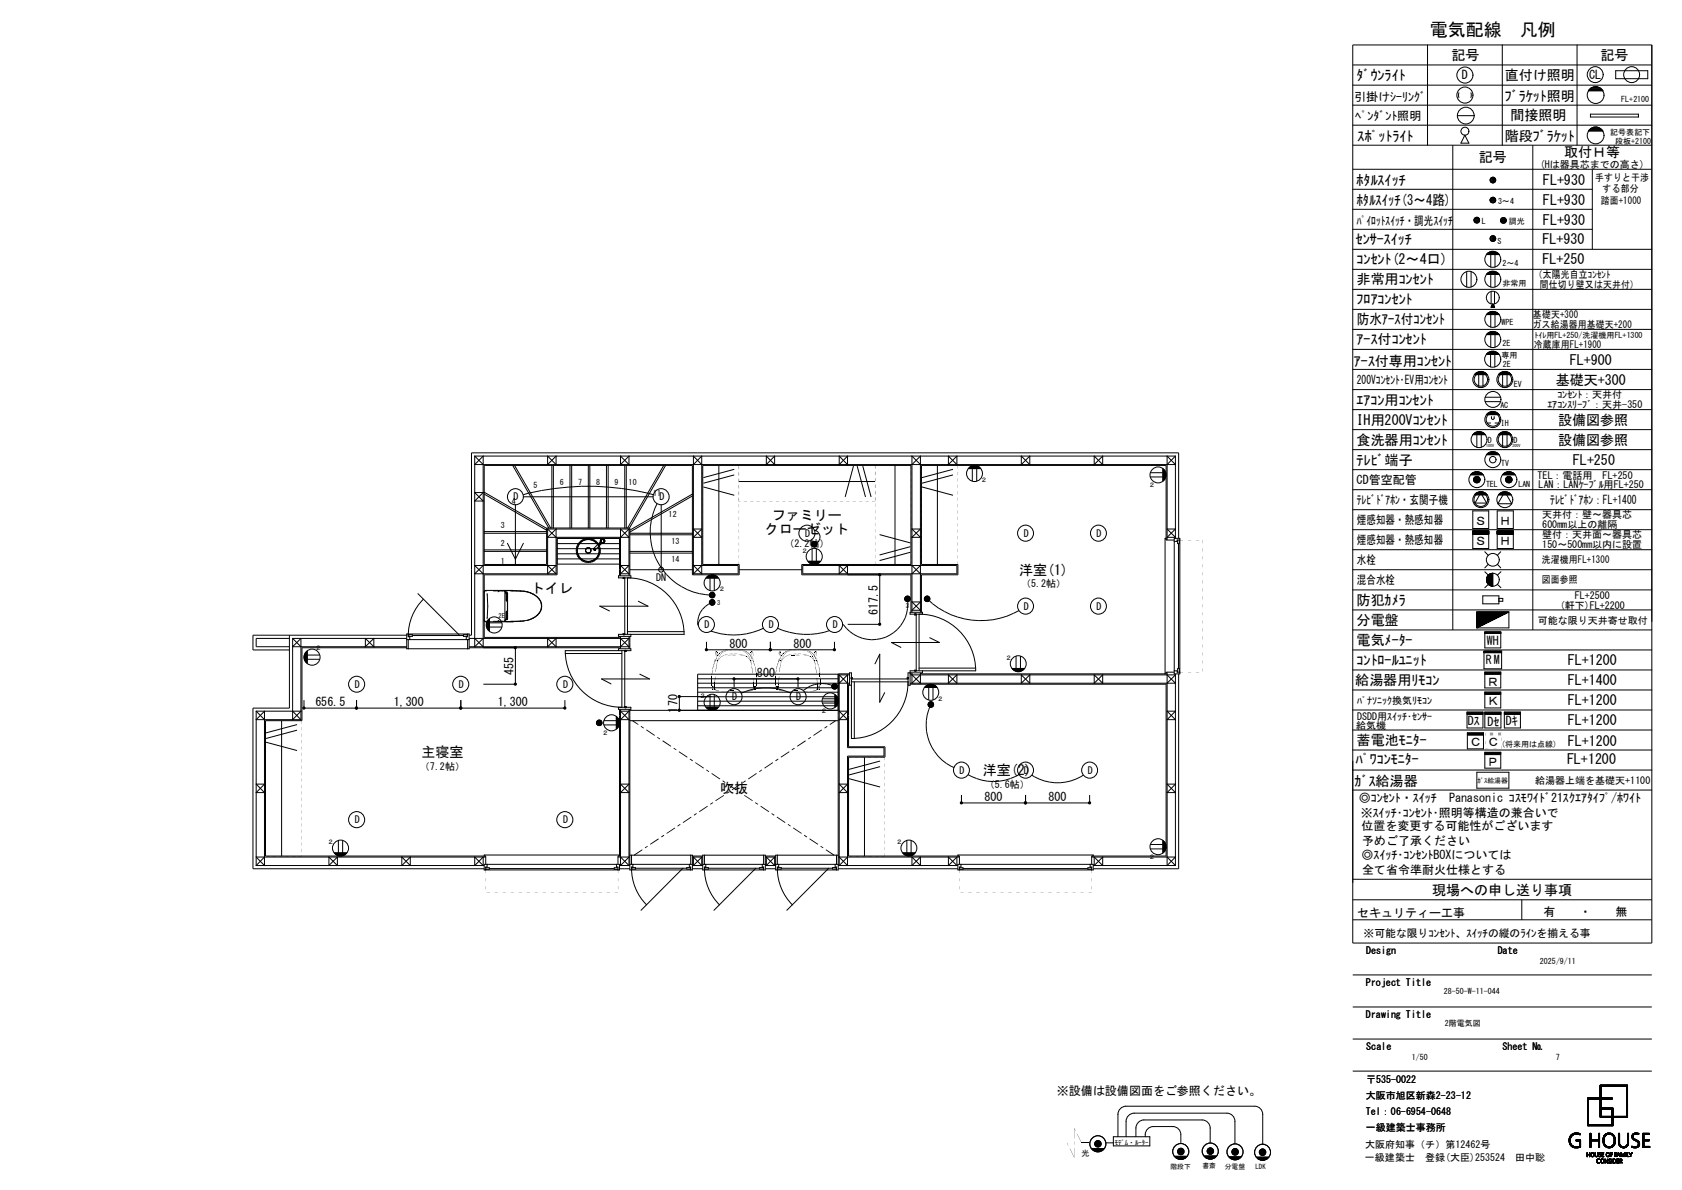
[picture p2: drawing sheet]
<svg xmlns="http://www.w3.org/2000/svg" width="420mm" height="297mm" viewBox="0 0 420 297" stroke-linecap="round" stroke-linejoin="round" font-family="sans-serif">
<defs><g id="words">
<text font-size="4.5" x="357" y="8.9">電気配線　凡例</text>
<g font-size="3.5">
<text x="362.4" y="15">記号</text>
<text x="399.6" y="15">記号</text>
<text x="338.8" y="20">ﾀﾞｳﾝﾗｲﾄ</text>
<text x="375.7" y="20">直付け照明</text>
<text x="375.8" y="25.2">ﾌﾞﾗｹｯﾄ照明</text>
<text x="377.1" y="29.8">間接照明</text>
<text x="339" y="35.3">ｽﾎﾟｯﾄﾗｲﾄ</text>
<text x="375.8" y="35.1">階段ﾌﾞﾗｹｯﾄ</text>
<text x="369.2" y="40.5">記号</text>
<text x="390.6" y="39.3">取付Ｈ等</text>
<text x="338.8" y="46.2">ﾎﾀﾙｽｲｯﾁ</text>
<text x="385.3" y="46.2">FL+930</text>
<text x="338.8" y="51.2">ﾎﾀﾙｽｲｯﾁ(3～4路)</text>
<text x="385.3" y="51.2">FL+930</text>
<text x="385.3" y="56.2">FL+930</text>
<text x="338.5" y="60.9">ｾﾝｻｰｽｲｯﾁ</text>
<text x="338.8" y="66">ｺﾝｾﾝﾄ(2～4口)</text>
<text x="385.1" y="65.8">FL+250</text>
<text x="385.1" y="60.8">FL+930</text>
<text x="338.8" y="71">非常用ｺﾝｾﾝﾄ</text>
<text x="338.8" y="76">ﾌﾛｱｺﾝｾﾝﾄ</text>
<text x="338.8" y="81">防水ｱｰｽ付ｺﾝｾﾝﾄ</text>
<text x="338.8" y="86">ｱｰｽ付ｺﾝｾﾝﾄ</text>
<text x="338.1" y="91.2">ｱｰｽ付専用ｺﾝｾﾝﾄ</text>
<text x="388.5" y="96">基礎天+300</text>
<text x="392" y="91">FL+900</text>
<text x="338.8" y="101">ｴｱｺﾝ用ｺﾝｾﾝﾄ</text>
<text x="338.8" y="106">IH用200Vｺﾝｾﾝﾄ</text>
<text x="389" y="106.1">設備図参照</text>
<text x="338.8" y="111">食洗器用ｺﾝｾﾝﾄ</text>
<text x="389" y="111.1">設備図参照</text>
<text x="338.8" y="116">ﾃﾚﾋﾞ端子</text>
<text x="392.8" y="116">FL+250</text>
<text x="192.7" y="129.8">ファミリー</text>
<text x="191" y="133.3">クローゼット</text>
<text x="254.5" y="143.4">洋室(1)</text>
<text x="132.5" y="148">トイレ</text>
<text x="338.8" y="151">防犯ｶﾒﾗ</text>
<text x="338.8" y="156">分電盤</text>
<text x="338.8" y="161">電気ﾒｰﾀｰ</text>
<text x="338.8" y="166">ｺﾝﾄﾛｰﾙﾕﾆｯﾄ</text>
<text x="391.5" y="166">FL+1200</text>
<text x="338.4" y="170.9">給湯器用ﾘﾓｺﾝ</text>
<text x="391.5" y="171">FL+1400</text>
<text x="391.5" y="176">FL+1200</text>
<text x="338.8" y="186">蓄電池ﾓﾆﾀｰ</text>
<text x="391.5" y="181">FL+1200</text>
<text x="105.2" y="188.9">主寝室</text>
<text x="338.5" y="190.7">ﾊﾟﾜｺﾝﾓﾆﾀｰ</text>
<text x="391.3" y="190.7">FL+1200</text>
<text x="391.5" y="186.1">FL+1200</text>
<text x="179.8" y="198">吹抜</text>
<text x="245.4" y="193.5">洋室(2)</text>
<text x="338.2" y="196.2">ｶﾞｽ給湯器</text>
<text x="357.6" y="223.3">現場への申し送り事項</text>
</g>
<g font-size="3">
<text x="365" y="19.8">D</text>
<text x="396.8" y="19.7">CL</text>
<text x="338.1" y="25.1">引掛けｼｰﾘﾝｸﾞ</text>
<text x="338.4" y="29.9">ﾍﾟﾝﾀﾞﾝﾄ照明</text>
<text x="338.8" y="56.1">ﾊﾟｲﾛｯﾄｽｲｯﾁ・調光ｽｲｯﾁ</text>
<text x="338.8" y="95.8">200Vｺﾝｾﾝﾄ･EV用ｺﾝｾﾝﾄ</text>
<text x="338.8" y="120.8">CD管空配管</text>
<text x="338.8" y="125.8">ﾃﾚﾋﾞﾄﾞｱﾎﾝ・玄関子機</text>
<text x="387.1" y="125.8">ﾃﾚﾋﾞﾄﾞｱﾎﾝ：FL+1400</text>
<text x="338.8" y="130.8">煙感知器・熱感知器</text>
<text x="368.3" y="131">Ｓ</text>
<text x="374.4" y="131">Ｈ</text>
<text x="338.8" y="135.8">煙感知器・熱感知器</text>
<text x="368.3" y="136">Ｓ</text>
<text x="374.4" y="136">Ｈ</text>
<text x="338.8" y="140.8">水栓</text>
<text x="338.8" y="145.8">混合水栓</text>
<text x="219.2" y="153.4" transform="rotate(-90 219.2 153.4)">617.5</text>
<text x="182.1" y="161.8">800</text>
<text x="198.1" y="161.8">800</text>
<text x="371.3" y="161">WH</text>
<text x="371" y="165.8">RM</text>
<text x="128.2" y="168.5" transform="rotate(-90 128.2 168.5)">455</text>
<text x="189" y="169">800</text>
<text x="371.3" y="171.1">Ｒ</text>
<text x="78.7" y="176.3">656.5</text>
<text x="98.3" y="176.3">1,300</text>
<text x="124.3" y="176.3">1,300</text>
<text x="169.1" y="177.8" transform="rotate(-90 169.1 177.8)">170</text>
<text x="371.3" y="176.1">Ｋ</text>
<text x="366.5" y="181.1">Dｽ</text>
<text x="371.4" y="181.1">Dｾ</text>
<text x="376" y="181">Dｷ</text>
<text x="366.9" y="186.3">Ｃ</text>
<text x="371.3" y="191.1">Ｐ</text>
<text x="371.3" y="186.3">Ｃ</text>
<text x="245.8" y="200">800</text>
<text x="261.8" y="200">800</text>
<text x="339.3" y="200.2">◎ｺﾝｾﾝﾄ・ｽｲｯﾁ　Panasonic ｺｽﾓﾜｲﾄﾞ21ｽｸｴｱﾀｲﾌﾟ/ﾎﾜｲﾄ</text>
<text x="339.8" y="203.9">※ｽｲｯﾁ･ｺﾝｾﾝﾄ･照明等構造の兼合いで</text>
<text x="339.9" y="207.3">位置を変更する可能性がございます</text>
<text x="339.9" y="214.5">◎ｽｲｯﾁ･ｺﾝｾﾝﾄBOXについては</text>
<text x="340.1" y="210.9">予めご了承ください</text>
<text x="340.1" y="218.1">全て省令準耐火仕様とする</text>
<text x="338.9" y="228.8">セキュリティー工事</text>
<text x="385.4" y="228.6">有　　・　　無</text>
<text x="263.9" y="273.3">※設備は設備図面をご参照ください。</text>
</g>
<text font-size="2.7" x="340.5" y="233.8">※可能な限りｺﾝｾﾝﾄ、ｽｲｯﾁの縦のﾗｲﾝを揃える事</text>
<g font-size="2.5">
<text x="384.5" y="41.9">(Hは器具芯までの高さ)</text>
<text x="398.3" y="45.1">手すりと干渉</text>
<text x="400.2" y="47.9">する部分</text>
<text x="399.8" y="50.8">踏面+1000</text>
<text x="383" y="69.5">（太陽光自立ｺﾝｾﾝﾄ</text>
<text x="384.5" y="71.8">間仕切り壁又は天井付）</text>
<text x="382.7" y="81.8">ガス給湯器用基礎天+200</text>
<text x="382.8" y="79.4">基礎天+300</text>
<text x="383" y="86.9">冷蔵庫用FL+1900</text>
<text x="386.4" y="101.9">ｴｱｺﾝｽﾘｰﾌﾞ：天井-350</text>
<text x="388.9" y="99.4">ｺﾝｾﾝﾄ：天井付</text>
<text x="383.9" y="119.5">TEL：電話用　FL+250</text>
<text x="128.2" y="124.9">D</text>
<text x="164.6" y="124.9">D</text>
<text x="384.2" y="121.8">LAN：LANｹｰﾌﾞﾙ用FL+250</text>
<text x="385.1" y="129.4">天井付：壁～器具芯</text>
<text x="385.1" y="131.9">600mm以上の離隔</text>
<text x="195.9" y="136.4">（2.2帖）</text>
<text x="201" y="134">D</text>
<text x="255.6" y="134">D</text>
<text x="273.8" y="134">D</text>
<text x="385.1" y="136.9">150～500mm以内に設置</text>
<text x="385.1" y="134.4">壁付：天井面～器具芯</text>
<text x="382.7" y="140.6">洗濯機用FL+1300</text>
<text x="163.8" y="144.9">DN</text>
<text x="255" y="146.6">（5.2帖）</text>
<text x="382.7" y="145.6">図面参照</text>
<text x="393.2" y="149.4">FL+2500</text>
<text x="255.6" y="152.2">D</text>
<text x="273.8" y="152.2">D</text>
<text x="384" y="155.8">可能な限り天井寄せ取付</text>
<text x="389.5" y="151.9">(軒下)FL+2200</text>
<text x="175.9" y="156.8">D</text>
<text x="191.9" y="156.8">D</text>
<text x="207.9" y="156.8">D</text>
<text x="88.6" y="171.7">D</text>
<text x="114.6" y="171.7">D</text>
<text x="140.6" y="171.7">D</text>
<text x="182.8" y="174.8">D</text>
<text x="198.8" y="174.8">D</text>
<text x="338.9" y="179.6">DSDD用ｽｲｯﾁ･ｾﾝｻｰ</text>
<text x="338.9" y="175.6">ﾊﾟﾅｿﾆｯｸ換気ﾘﾓｺﾝ</text>
<text x="338.7" y="181.9">給気機</text>
<text x="104.9" y="192.1">（7.2帖）</text>
<text x="239.6" y="193.1">D</text>
<text x="245.9" y="196.6">（5.6帖）</text>
<text x="255.6" y="193.1">D</text>
<text x="271.6" y="193.1">D</text>
<text x="383.3" y="195.7">給湯器上端を基礎天+1100</text>
<text x="88.6" y="205.5">D</text>
<text x="140.6" y="205.5">D</text>
<text x="341.1" y="238.1">Design</text>
<text x="374" y="238.1">Date</text>
<text x="341.1" y="246.1">Project Title</text>
<text x="341.1" y="254.1">Drawing Title</text>
<text x="341.1" y="262.1">Scale</text>
<text x="375.2" y="262.1">Sheet №</text>
<text x="341" y="274.2">大阪市旭区新森2-23-12</text>
<text x="341.1" y="270.2">〒535-0022</text>
<text x="341.1" y="278.2">Tel：06-6954-0648</text>
<text x="340.9" y="286.6">大阪府知事（チ）第12462号</text>
<text x="341.1" y="282.2">一級建築士事務所</text>
<text x="340.8" y="289.8">一級建築士　登録(大臣)253524　田中聡</text>
</g>
<g font-size="2">
<text x="404.8" y="25.6">FL+2100</text>
<text x="402.1" y="33.7">記号表記下</text>
<text x="403.3" y="35.9">段板+2100</text>
<text x="374.1" y="50.9">3～4</text>
<text x="370" y="55.9">L</text>
<text x="376.8" y="55.8">調光</text>
<text x="373.9" y="60.9">S</text>
<text x="375.2" y="71.3">非常用</text>
<text x="375.2" y="66.3">2～4</text>
<text x="374.9" y="81.2">WPE</text>
<text x="374.9" y="89.3">専用</text>
<text x="375.2" y="86.3">2E</text>
<text x="383.2" y="84.3">ﾄｲﾚ用FL+250/洗濯機用FL+1300</text>
<text x="375.2" y="91.7">2E</text>
<text x="374.6" y="101.7">AC</text>
<text x="378" y="96.6">EV</text>
<text x="374.8" y="106.3">IH</text>
<text x="371.5" y="110.4">D</text>
<text x="378" y="110.4">D</text>
<text x="374.8" y="116.4">TV</text>
<text x="127.8" y="125.7">4</text>
<text x="133.2" y="121.8">5</text>
<text x="139.8" y="121.1">6</text>
<text x="144.4" y="121.1">7</text>
<text x="148.9" y="121.1">8</text>
<text x="153.4" y="121.1">9</text>
<text x="157" y="121.1">10</text>
<text x="163.1" y="123.8">11</text>
<text x="371.1" y="121.6">TEL</text>
<text x="379.1" y="121.6">LAN</text>
<text x="125.1" y="131.8">3</text>
<text x="167" y="129.2">12</text>
<text x="125.1" y="136.3">2</text>
<text x="167.7" y="135.8">13</text>
<text x="125.1" y="140.9">1</text>
<text x="167.7" y="140.3">14</text>
<text x="374.8" y="186.6">(将来用は点線)</text>
<text x="384.5" y="240.7">2025/9/11</text>
<text x="360.5" y="248.1">28-50-W-11-044</text>
<text x="360.8" y="256.2">2階電気図</text>
<text x="352.5" y="264.7">1/50</text>
<text x="388.5" y="264.7">7</text>
<text x="270.1" y="288.5">光</text>
</g>
<g font-size="1.7">
<text x="368.9" y="195.3">ｶﾞｽ給湯器</text>
<text x="278.3" y="285.8">ﾓﾃﾞﾑ・ﾙｰﾀｰ</text>
<text x="292.3" y="291.7">階段下</text>
<text x="300.2" y="291.6">書斎</text>
<text x="305.8" y="291.8">分電盤</text>
<text x="313.5" y="291.9">LDK</text>
</g>
<g font-size="1.6">
<text x="244.9" y="120.3">２</text>
<text x="286.9" y="121.5">２</text>
<text x="200.1" y="138">２</text>
<text x="179.5" y="147.6">２</text>
<text x="124.5" y="154.1">2E</text>
<text x="179.1" y="151">3</text>
<text x="226.2" y="151.7">3</text>
<text x="78.7" y="162.2">２</text>
<text x="251" y="164.7">２</text>
<text x="174.6" y="174.3">２</text>
<text x="205" y="177.9">２</text>
<text x="234" y="174.9">２</text>
<text x="150.4" y="183.4">２</text>
<text x="81.8" y="210.7">２</text>
<text x="223.7" y="210.7">２</text>
<text x="286.9" y="214.3">２</text>
</g>
<g font-size="1">
<text x="371.1" y="111.7">100V</text>
<text x="377.7" y="111.5">200V</text>
</g>
</g></defs>
<g fill="none" stroke="#000" stroke-width=".25">
<path d="M337.8 11.2h74.7v224.2h-74.7zM337.8 16.2h74.7M356.4 11.2v25M375.1 11.2v25M393.8 11.2v25M403.4 17.7h8v1.9h-8zM337.8 21.3h74.7M337.8 26.2h74.7M337.8 31.2h74.7M337.8 36.2h74.7M362.8 36.2v121M363.9 28.9h4.2"/>
<path d="M364.3 23.2v1.1M365.8 33.7l1 2h-2zM367.3 23.2v1.1M382.7 36.2v121M396.6 22.7h3.7a2.11 2.11 0 0 0-3.7 0M396.6 32.7h3.7M396.6 32.8a2.11 2.11 0 0 1 3.7 0M396.7 22.6h3.4M396.7 32.6h3.4M396.8 22.4h3.2M396.8 32.5h3.2M396.9 22.3h3"/>
<path d="M396.9 32.3h3M397.1 22.1h2.7M397.1 32.2h2.7M397.1 28.5h12v.7h-12zM397.3 22h2.3M397.3 32h2.3M397.5 21.8h1.8M397.5 31.9h1.8M397.9 21.7h1M397.9 31.7h1M337.8 42.2h74.7M337.8 47.2h59.8"/>
<path d="M337.8 52.2h59.8M337.8 57.2h59.8M368 54.9h1.4M368.1 55.1h1.3M368.1 54.8h1.3M368.1 55.2h1.3M368.1 54.7h1.3M368.2 55.4h1.1M368.2 54.5h1.1M368.3 55.5h.9M368.3 54.4h.9M372.1 49.8h1.3"/>
<path d="M372.1 50h1.4M372.1 50.1h1.3M372.1 49.7h1.3M372.1 50.2h1.3M372.2 49.5h1.1M372.2 50.4h1.1M372.2 44.5v.9M372.2 59.1v.8M372.3 49.4h.9M372.3 50.5h.9M372.3 44.4v1.1M372.3 59v1.1"/>
<path d="M372.5 44.3v1.3M372.5 58.9v1.3M372.6 44.3v1.3M372.6 58.8v1.4M372.7 44.2v1.4M372.7 58.8v1.4M372.9 44.3v1.3M372.9 58.8v1.4M373 44.3v1.3M373 58.9v1.3M373.2 44.4v1.1M373.2 59v1.1"/>
<path d="M373.3 44.5v.9M373.3 59.1v.8M374.7 55h1.4M374.7 55.2h1.4M374.7 54.9h1.4M374.7 55.3h1.3M374.7 54.7h1.3M374.8 55.4h1.2M374.8 54.6h1.2M374.9 55.6h.9M374.9 54.4h.9M397.6 42.2v20"/>
<path d="M337.8 62.2h74.7M337.8 77.2h74.7M337.8 72.2h74.7M337.8 67.2h74.7M366.2 67.8v3.8M367.3 67.8v3.8M371.1 63.5h3.3M371.1 78.5h3.3M371.1 68.5h3.3M371.2 63.5h3.1M371.2 78.5h3.1M371.3 63.4h3"/>
<path d="M371.3 78.4h3M371.3 68.4h3M371.3 63.4h2.9M371.3 78.4h2.9M371.3 63.3h2.8M371.3 78.3h2.8M371.3 68.3h2.8M371.4 63.2h2.7M371.4 78.2h2.7M371.4 68.2h2.7M371.5 63.2h2.5M371.5 68.2h2.5"/>
<path d="M371.6 63.1h2.3M371.6 78.1h2.3M371.6 68.1h2.3M371.6 63h2.2M371.8 63h2M371.8 78h2M371.8 67.9h2M371.9 62.9h1.7M371.9 77.9h1.7M372 62.9h1.5M372 67.9h1.5M372.2 62.8h1.1"/>
<path d="M372.2 77.8h1.1M372.2 67.8h1.1M372.2 63.5v3.2M372.2 68.5v3.1M372.2 78.5v3.2M372.3 72.8v3.1M372.4 76.6v.1M372.4 62.7h.7M372.4 67.7h.7M372.4 76.4v.3M372.5 76.3v.4M372.6 76.2v.5"/>
<path d="M372.6 76.1v.6M372.7 76v.7M372.7 75.9v.8M372.7 75.9l.5 .8h-.9zM372.8 75.9v.8M372.8 76v.7M372.9 76.2v.5M373 76.2v.5M373 76.4v.3M373.1 76.5v.2M373.2 72.8v3.1M373.2 76.6v.1"/>
<path d="M373.3 63.5v3.2M373.3 68.5v3.1M373.3 78.5v3.2M337.8 82.2h74.7M337.8 87.2h74.7M337.8 97.2h74.7M337.8 92.2h74.7M368.2 93.5h3.1M368.3 93.3h2.9M368.4 93.2h2.7M368.6 93.1h2.3M368.8 93h2"/>
<path d="M368.9 92.9h1.7M369 92.9h1.5M369.2 92.8h1.1M369.2 93.5v3.1M369.4 92.8h.7M370.3 93.5v3.1M370.8 99.1h3.9M371.1 83.5h3.3M371.1 88.5h3.2M371.2 83.5h3.1M371.2 88.4h3.1M371.2 88.3h3"/>
<path d="M371.3 83.4h3M371.3 83.4h2.9M371.3 88.2h2.8M371.4 83.2h2.7M371.5 88.1h2.5M371.6 83.1h2.3M371.6 88h2.2M371.8 83h2M371.8 87.9h1.8M372 87.8h1.5M372 82.9h1.5M372.2 82.8h1.1"/>
<path d="M372.2 88.5v3.1M372.2 83.5v3.2M372.4 87.7h.6M373.3 88.5v3.1M373.3 83.5v3.2M374.1 93.5h3.3M374.2 93.5h3.1M374.3 93.3h2.9M374.4 93.2h2.7M374.6 93.1h2.3M374.7 93h2.1M374.9 92.9h1.7"/>
<path d="M375 92.9h1.5M375.2 92.8h1.1M375.2 93.5v3.1M375.4 92.8h.7M376.3 93.5v3.1M118.5 113.8v47.6l2.1-2.1M118.5 113.8h175M118.5 113.8l2.1 2.2M128 116.2l9 15.6M128.5 116.2l9 15.6M136.7 113.8v2.2l2.2-2.2v2.2zM137.8 116.2v15.6"/>
<path d="M138.2 116.2v15.6M142.3 116.2v15.6M142.7 116.2v15.6M146.9 116.2v15.6M147.3 116.2v15.6M151.4 116.2v15.6M151.8 116.2v15.6M154.9 113.8v2.2l2.2-2.2v2.2zM156 116.2v15.6M156.4 116.2v15.6M165.7 116.2l-9 15.6M166.2 116.2l-9 15.6"/>
<path d="M173.1 116l2.1-2.2v29.4l-2.1-2.1h11.2v2.1h-11.2M175.2 116l-2.1-2.2v29.4M179.5 116.2v24.7M183.3 117.1l-7.7 2.1M183.3 118.5l-7.7 2.1M191.3 113.8v2.2l2.1-2.2v2.2zM209.5 113.8v2.2l2.1-2.2v2.2zM213.1 116.3l-2.1 7.7M214 116.3l2.1 7.7M215.4 116.3l2.1 7.7M223.5 116.2v24.7M227.7 116l2.1-2.2v39"/>
<path d="M229.8 116l-2.1-2.2v39M234.1 116.2v24.7M236.8 113.8v2.2l2.1-2.2v2.2zM238 117.1l-7.8 2.1M238 118.5l-7.8 2.1M241.7 117h3.2M241.8 116.9h3.1M241.9 116.8h2.9M241.9 116.8h2.8M242 116.7h2.6M242.1 116.6h2.5M242.2 116.5h2.2"/>
<path d="M242.4 116.4h1.8M242.7 116.3h1.2M242.8 117v3.1M243 116.2h.7M243.3 116.2h-13.2v24.7h9.1v2.6h-9.1v9.3M243.4 116.2h47.8v18.6h2M243.9 117v3.1M255 113.8v2.2l2.1-2.2v2.2zM273.2 113.8v2.2l2.1-2.2v2.2zM287.2 118h3.2M287.2 119h3.2M290.4 116.9v3.2"/>
<path d="M290.4 117v3.1M290.5 117v3M290.6 117.1v2.8M290.7 117.3v2.5M290.8 117.3v2.4M290.8 117.4v2.2M290.9 117.5v2M291 117.6v1.8M291 117.8v1.5M291.1 117.9v1.2M293.5 113.8v20.6M293.5 113.8l-2.1 2.2"/>
<path d="M337.8 102.2h74.7M337.8 117.2h74.7M337.8 112.2h74.7M337.8 107.2h74.7M367.2 118.5h3.2M367.2 118.4h3.1M367.3 118.4h2.9M367.4 118.3h2.8M367.4 118.2h2.7M367.5 118.2h2.5M367.6 118.1h2.4M367.7 118h2.2"/>
<path d="M367.7 108.5h3.2M367.7 118h2M367.9 117.9h1.8M367.9 108.3h2.9M368 119.9h1.5M368 119.8h1.5M368 119.8h1.6M368 119.7h1.6M368 119.6h1.5M368 119.5h1.5M368 117.9h1.5M368 119.4h1.5"/>
<path d="M368 108.2h2.7M368 108.2h2.6M368.1 119.3h1.3M368.1 119.2h1.3M368.1 108.1h2.4M368.2 117.8h1.2M368.2 119.2h1.1M368.2 108h2.2M368.3 119.1h1M368.3 108h2M368.3 119h.9M368.4 117.7h.7"/>
<path d="M368.4 107.9h1.8M368.5 119h.6M368.6 107.9h1.5M368.7 107.8h1.2M368.8 108.5v3.1M369 107.7h.7M369.9 108.5v3.1M370.8 100.2h3.9M371.1 113.5h3.3M371.1 103.5h3.3M371.2 113.5h3.1M371.2 103.5h3.1"/>
<path d="M371.3 113.3h2.9M371.3 105.6h.9M371.3 103.3h2.9M371.4 113.2h2.7M371.4 103.2h2.7M371.5 113.2h2.5M371.6 113.1h2.3M371.6 103.1h2.3M371.6 113h2.2M371.6 103h2.2M371.7 103h2.1M371.8 113h2"/>
<path d="M371.9 112.9h1.7M371.9 102.9h1.7M372 112.9h1.5M372 102.9h1.5M372.2 112.8h1.1M372.2 102.8h1.1M372.4 104l.1 .5 .2 .2 .3-.2 .1-.5M372.4 112.7h.7M372.4 102.7h.7M373.3 105.6h.9M374.1 108.5h3.3M374.2 108.5h3.1"/>
<path d="M374.3 108.3h2.9M374.4 108.2h2.7M374.5 108.2h2.5M374.6 108.1h2.3M374.6 108h2.3M374.7 108h2.1M374.9 107.9h1.7M375 107.9h1.5M375.2 118.5h3.1M375.2 107.8h1.1M375.2 108.5v3.1M375.2 118.4h3.1"/>
<path d="M375.3 118.4h2.9M375.4 118.3h2.8M375.4 118.2h2.7M375.4 107.7h.7M375.5 118.2h2.5M375.6 118.1h2.4M375.7 118.1h2.2M375.8 118h1.9M375.9 117.9h1.8M376 119.9h1.5M376 119.8h1.5M376 119.6h1.5"/>
<path d="M376 119.5h1.5M376 120h1.5M376 119.7h1.5M376 117.9h1.5M376 119.4h1.5M376.1 119.3h1.3M376.1 119.2h1.3M376.2 117.8h1.1M376.2 119.2h1.1M376.3 119.1h.9M376.3 108.5v3.1M376.3 119h.8"/>
<path d="M376.4 117.7h.7M376.5 119h.6M118.5 122.9h2.1l-2.1 2.2h2.1zM120.9 132.7h15.6M120.9 133.1h15.6M120.9 137.6h15.6M120.9 137.2h15.6M120.9 123.3l15.6 9M120.9 122.9l15.6 9M126.7 135.6l2 4 2-4M128.7 126v14.9M130.6 123.5a62.8 62.8 0 0 1 32.6 0"/>
<path d="M130.7 124h32.4M136.7 132h20.4M136.7 132v11.2l2.2-2.1h-20.4l2.1 2.1M136.7 132l2.2 2.1M139.1 135.7h15.6M139.1 139.5h15.6M139.1 138.2h15.6M139.1 136.9h15.6M146.6 136.7a.67 .67 0 0 0-.3 1 .67 .67 0 0 0 1 .2M146.6 136.7h.5M147.1 136.7l.2 .2M147.3 136.9l.1 .1a.62 .62 0 0 1-.1 .9"/>
<path d="M147.3 136.9l.2 .1M147.5 137.2l-.2 .7M148.2 137l.1 .2M148.2 137h.1M148.2 137l.3 .4M148.2 137v.1M148.3 136.9h.1M148.3 136.9l.3 .3M148.4 137.3h.1M149.2 136a2.73 2.73 0 0 0-4.7 .1 2.73 2.73 0 0 0 2.4 4M149.3 135.9a2.8 2.8 0 0 0-4.9 .1 2.8 2.8 0 0 0 2.5 4.2M149.4 135.8a3 3 0 0 0-5.1 .1 3 3 0 0 0 2.4 4.5 3 3 0 0 0 2.9-4.2"/>
<path d="M149.4 136.4a2.72 2.72 0 0 1-2.5 3.7M149.5 136.4a2.83 2.83 0 0 1-2.6 3.8M150.1 135.1l-1.9 1.9M150.2 135.3l-.7 .8M150.2 135.3l-.8 .8M150.4 135.5l-1.9 1.9M150.7 134.5l-.6 .2-.2 .5M150.7 134.5l.3 .5M150.7 134.5l.2 .2M150.7 135.6h-.4M151 134.8v.2M151 135.3l-.3 .3"/>
<path d="M151 135v.3M157.1 132v11.7M157.1 132l-2.2 2.1M157.3 133.1h15.6M157.3 137.6h15.6M157.3 133.5h15.6M157.3 138h15.6M164.1 125.7a15.7 15.7 0 0 0 13 22.8M165.1 126v16.2M172.9 123.3l-15.6 9M172.9 123.8l-15.6 9M173.1 132h2.1l-2.1 2.1h2.1z"/>
<path d="M175.6 121.5l7.7 2.1M184.5 120.2h34M202.8 136.9v3.2M203.2 135.7h.3v.3h-.3zM203.2 135.7h.2v.3h-.2zM203.2 135.7h.2v.2h-.2zM203.2 135.8l.2 .1zM203.3 135.8l.1 .1zM203.3 132.3a1.78 1.78 0 0 1 1.4 1.4 1.78 1.78 0 0 1-.8 1.9M203.8 136.9v3.2M219.6 133.4l7.7 2.1M227.3 137.8l-7.7 2.1"/>
<path d="M227.3 136.4l-7.7 2.1M227.7 132h2.1l-2.1 2.1h2.1zM230.2 121.5l7.8 2.1M291.2 134.4h-.3v33.8M291.4 132h2.1l-2.1 2.1h2.1zM291.4 134.8v-21l2.1 2.2h-175l2.1-2.2v47.6l-2.1-2.1M293.2 134.4h1.4v33.8h-1.4zM294 134.8v.9h.5v-.9M294.3 135.7v31.2M294.3 134.4v-21.4h-176.6v45.5h-.6M294.6 134.8h-.7v.3h-.7M337.8 137.2h74.7"/>
<path d="M337.8 132.2h74.7M337.8 127.2h74.7M337.8 122.2h74.7M367.7 127.5h4v4.4h-4zM367.7 132.5h4v4.4h-4zM367.7 132.6h4M367.7 132.7h4M367.7 132.8h4M367.7 132.9h4M367.7 133h4M367.7 133.1h4M367.7 133.2h4"/>
<path d="M367.7 133.3h4M368 120h1.5M368 120.1h1.4M368.2 123.5h3.1M368.2 120.3h1.2M368.2 123.4h3.1M368.3 123.4h3M368.3 123.4h2.9M368.3 120.4h.9M368.3 123.3h2.8M368.4 120.4h.7M368.4 123.2h2.7"/>
<path d="M368.5 123.1h2.5M368.5 120.5h.5M368.6 123.1h2.3M368.7 123.1h2.1M368.8 123h2M368.9 122.9h1.7M369 122.9h1.5M369.2 122.8h1.1M369.4 122.7h.7M369.7 123l1.5 2.6h-2.9zM370.8 137.7l.8 .9M373.8 132.5h4.1v4.4h-4.1z"/>
<path d="M373.8 132.6h4.1M373.8 132.7h4.1M373.8 132.8h4.1M373.8 132.9h4.1M373.8 133h4.1M373.8 133.1h4.1M373.8 133.2h4.1M373.8 133.3h4.1M373.8 127.5h4.1v4.4h-4.1zM374.1 123.5h3.3M374.2 123.5h3.1M374.2 123.4h3.1"/>
<path d="M374.3 123.4h2.9M374.4 123.3h2.7M374.4 123.2h2.7M374.5 123.1h2.5M374.6 123.1h2.3M374.7 137.7l-.8 .9M374.7 123h2.1M374.9 122.9h1.7M375 122.9h1.5M375.2 122.8h1.1M375.8 122.7l1.7 3h-3.5zM376 120.1h1.4"/>
<path d="M376.1 120.3h1.3M376.3 120.4h.9M376.4 120.4h.7M376.5 120.5h.5M72.3 158.5v18.2h-9.1v40.1h57.7M72.3 159.3h-8.3v2.1h8.3M73.1 159.3h28.5M73.1 159.3v20.3l2-2.1h-11.1M73.1 159.3l2 2.1M91.2 159.3v2.1l2.1-2.1v2.1zM101.6 158.5h-38.4v3.7h9.1M101.6 158.2h15.5v3.7h-15.5z"/>
<path d="M101.6 159.6h15.5M101.9 158.2v.7h.4v.7M101.9 159.6v2.3M102.1 158.4h.9v.4h-.9zM103 158.6h12.7M104.4 148.2l10.4 10.4M105.7 149.6a12.8 12.8 0 0 0-3.8 9.1M115.7 158.4h1v.4h-1zM116.8 158.2v.7h-.4v.7M116.8 159.6v2.3M117.1 159.3h40l-2.2 2.1M120.6 141.1l-2.1 2.1h20.4"/>
<path d="M120.9 154.9l.4 .3h6.8M121.3 147.5l.1 .1M121.4 155h-.1M121.5 155.4v1.1M121.5 155.2v1.5M121.6 155.1v1.7M121.6 148.2l.2 3.1-.2 3.1M121.7 155v2M121.8 154.9v2.2M121.8 154.8v2.3M121.9 154.7v2.5M121.9 154.6v2.7"/>
<path d="M122 154.6v2.8M122 154.5v2.9M122.1 154.5v3M122.2 154.4v3.1M122.2 155.4h3.1M122.2 156.5h3.1M122.2 154.4v3.2M123.2 155.1h2M123.2 147.5h2M124.4 154.9l.2 .1M124.6 147.6l-.2 .1M125.3 155.1h.9"/>
<path d="M126 147.5v7.6M126.2 154.6h.5M126.2 155.1h.3M126.2 155.1l1.9 .1M126.2 147.4l-.9 .1M126.2 147.5h.3M126.2 147.4v.6M126.2 154.6v.5M126.2 155.1l.2 .1M126.2 148h.5M126.2 147.4h.2M126.4 149.9v-1.9h.3v6.5h-.3v-1.9"/>
<path d="M126.4 152.6h.3M126.4 149.9l.3 .1M126.4 149.9h.3M126.5 148v1.8M126.5 152.7v1.8M126.5 147.4h.2M126.6 147.4h-.4M126.7 154.6h-.5M126.7 152.6h-.3M127.5 147.5h2.5a6.4 6.4 0 0 1 3.1 .8M128 147.4h.1M128.1 147.4h-6.8l-.4 .2"/>
<path d="M128.1 147.4a8.1 8.1 0 0 1 5.6 1.3M130.9 155l-2.8 .2M131.7 154.8l-4.2 .3M132.5 154.6l-.8 .3M133.1 154.3l-.6 .3M133.7 148.6l1 1M134.7 149.6a2.78 2.78 0 0 1 0 3.4M134.7 153l-1 .9M134.7 153l-1.6 1.3M134.7 149.6a2.95 2.95 0 0 1 0 3.4M136.7 159.3v2.1l2.2-2.1v2.1zM136.7 141.1l2.2 2.1"/>
<path d="M138.9 143.2v-11.2l-2.2 2.1h20.4l-2.2-2.1v11.7M139.1 140.8h15.6M154.4 143.7h3.1v.5h-1.6v-.1l-1.5 .1zM154.7 143.7v-9.3h-15.6v9.1h-18.2v15.6h33.8v-.3M154.9 159.3l2.2 2.1h-40M154.9 158.8v3.1M154.9 141.1h2.2l-2.2 2.1h2.2zM155.6 144.2v.2h.4M156 144.2v14.1M156 158.2h-.4v.1M156.7 158.3v-14.1a14.1 14.1 0 0 1 14.1 14.2M156.7 157.6h14.1"/>
<path d="M157.1 158.8v3.1M157.3 142.2h15.6M157.3 143.7v-11.9h-20.8v9.1h-15.6v-24.7h52v27.3h11.7v-2.6h-9.1v-24.7h52v24.7h-27.3v2.6h27.3v9.3M157.3 158.8v3.1M157.5 158.3v.5h-3.1v-.5h1.3v.2l.2-.2h14.9M159.4 150.1l2.4 1.2h-12l2.4 1.2M174.1 155.9l.3 .1M175.2 141.1l-2.1 2.1M176.2 144.3h3.2M176.3 144.2h3.1M176.4 144.1h2.9M176.5 144h2.7"/>
<path d="M176.7 143.8h2.3M176.8 143.8h2M177 143.7h1.7M177.1 143.6h1.5M177.2 150.7a5.3 5.3 0 0 0-3 5.1M177.2 143.6h1.2M177.3 144.3v3.1M177.5 143.5h.6M177.7 148.4h.3v.3h-.3zM177.7 150.2h.3v.3h-.3zM177.7 150.3h.3v.2h-.3zM177.7 148.4h.2v.2h-.2z"/>
<path d="M177.7 150.3h.2v.2h-.2zM177.8 148.5l.1 .1zM177.8 150.3l.1 .1zM178.4 144.3v3.1M184.6 142.2h15.6M190.6 156.8a17.1 17.1 0 0 1-13.1 .7M194.1 156.8a17.7 17.7 0 0 0 13 .6M200.4 141.1h38.5v2.1h-38.5zM201.7 140.1h3.2M201.8 140.1h3.1M201.8 140.2h3M201.8 140.3h3"/>
<path d="M202 140.4h2.6M202.1 140.5h2.4M202.3 140.6h2M202.4 140.7h1.8M202.7 140.8h1.2M209.5 141.1v2.1l2.1-2.1v2.1zM210.6 155.8l-.2 .2M219.7 143.5v12.3h-8M226.4 149.3h.3v.3h-.3zM226.5 149.3h.2v.3h-.2zM226.5 149.4l.2 .1zM226.6 149.4v.1z"/>
<path d="M226.7 150.2a8.8 8.8 0 0 1-5.9 9 8.8 8.8 0 0 1-10.2-3.3M227.2 152.8h3.1v.5h-3.1zM227.7 141.1l2.1 2.1M227.7 150.2h2.1l-2.1 2.1h2.1zM228.4 153.3v.2h.4M228.8 153.3v14.1M229.8 141.1l-2.1 2.1M231.3 149.3h.4v.3h-.4zM231.4 149.4h.2v.2h-.2zM231.4 149.4l.2 .1zM232 149.9a19.1 19.1 0 0 0 22.4 2.5M232.2 159.2l2.4 1.2h-12l2.4 1.2"/>
<path d="M337.8 142.2h74.7M337.8 152.2h74.7M337.8 147.2h74.7M337.8 157.2h74.7M368.8 152.8h7.8M368.8 152.9h7.7M368.8 153h7.4M368.8 153.1h7.2M368.8 153.2h6.9M368.8 153.4h6.6M368.8 153.5h6.4M368.8 153.6h6.1"/>
<path d="M368.8 153.8h5.9M368.8 153.9h5.7M368.8 154h5.3M368.8 154.1h5.1M368.8 154.2h5M368.8 154.3h4.8M368.8 154.4h4.5M368.8 154.6h4.3M368.8 154.7h4M368.8 154.8h3.7M368.8 154.9h3.5M368.8 155.1h3.3"/>
<path d="M368.8 155.2h3M368.8 155.3h2.8M368.8 155.4h2.7M368.8 155.5h2.4M368.8 155.6h2.1M368.8 155.7h1.9M368.8 155.9h1.7M368.8 156h1.4M368.8 156.1h1.1M368.8 156.3h.9M368.8 156.4h.6M368.8 156.5h.4"/>
<path d="M368.8 156.5h.3M368.8 156.7h.1M369 156.6h-.2M369.4 156.4l-.6 .1M369.6 156.3h-.8M369.8 156.2h-1M370.1 156l-1.3 .1M370.2 148.7h4.1v2h-4.1zM370.4 155.9l-1.6 .1M370.6 155.8h-1.8M370.8 142.7l.8 .9M370.8 157.7h3.9v4h-3.9z"/>
<path d="M370.8 158.1h3.9M370.8 158h3.9M370.8 157.9h3.9M370.8 157.8h3.9M370.8 155.7h-2M371.1 155.5l-2.3 .1M371.2 144.4v.6M371.3 144.1v1.2M371.3 144v1.4M371.3 155.4h-2.5M371.4 143.8v1.7M371.4 143.8v1.8"/>
<path d="M371.5 143.7v2M371.6 143.6v2.2M371.6 140.8l-.8 .9M371.6 145.8l-.8 .9M371.7 143.5v2.4M371.7 155.2l-2.9 .1M371.8 143.4v2.6M371.9 143.4v2.6M371.9 143.3v2.8M372 143.3v2.8M372 155.1l-3.2 .1M372.1 143.2v3"/>
<path d="M372.2 143.2v3M372.2 155h-3.4M372.3 143.2v3M372.4 143.1v3.2M372.4 154.9h-3.6M372.5 143.1v3.2M372.5 143.1l.1 3.2M372.6 143.1v3.2M372.7 143.1v3.2M372.7 154.7l-3.9 .1M372.8 143.1a1.61 1.61 0 0 0-1.6 1.6 1.61 1.61 0 0 0 1.6 1.6M373 154.6h-4.2"/>
<path d="M373.3 154.5h-4.5M373.5 154.3l-4.7 .1M373.8 154.2l-5 .1M373.9 145.8l.9 .9M373.9 140.8l.8 .9M374.1 154.1h-5.3M374.3 149.4h.9v.7h-.9M374.4 153.9l-5.6 .1M374.6 153.8h-5.8M374.8 142.7l-.9 .9M374.9 153.7h-6.1M375.1 153.5l-6.3 .1"/>
<path d="M375.3 153.4l-6.5 .1M375.6 153.3h-6.8M375.9 153.2h-7.1M376.1 153l-7.3 .1M376.4 152.9l-7.6 .1M376.8 152.7l-8 4M376.8 152.7v4h-8M376.8 152.7l-8 .1v3.9M64 177.5v38.5M64 177.5l2 2.1M70.3 179.9v33.8M73.1 177.5l2 2.1"/>
<path d="M75.1 179.6h-11.1l2-2.1v38.5l-2-2.1h57.3M75.9 174.8v1.9h65.2v-1.9M76 163.4v1.2M76.1 163.1v1.8M76.2 162.9v2.2M76.3 162.8v2.4M76.4 162.8v2.5M76.4 162.7v2.7M76.5 162.6v2.8M76.5 162.6v2.9M76.6 162.5v3M76.7 162.5v3.1"/>
<path d="M76.7 162.4v3.2M76.7 164.5h3.1M76.7 163.5h3.1M89 174.8v1.9M101.6 161.4h-28.5l2-2.1v20.3M101.6 161.7h-26.2v18.2h-9.1v33.8h55v2M115.1 174.8v1.9M117.1 161.7h37.6v.2M128.7 161.7v9.1h-8M141.1 163.1h14.2M150.7 179.9h3.2M153.9 178.8v3.2"/>
<path d="M153.9 178.8v3.1M154 178.9v3M154.1 178.9v3M154.1 179v2.8M154.2 179.1v2.6M154.2 179.2v2.5M154.3 179.2v2.4M154.3 179.3v2.2M154.4 162.4v-.5h3.1v.5h-16.4a14.1 14.1 0 0 0 14.2 14.1v-14.1M154.4 176.5h1.7v.2l1.4-.2v.5h-3.1zM154.4 179.4v2M154.5 179.5v1.8"/>
<path d="M154.6 179.6v1.5M154.6 179.8v1.2M154.7 177v36.7h-.4v2M154.9 177v39l2.2-2.1M154.9 177.5h2.2l-2.2 2.1h2.2zM156 162.4v14.1M156 176.4h.4v.1M156.4 162.4v.2h-.4M157.1 177v39l-2.2-2.1M157.3 177.3h52M157.3 179.9h52M157.3 177v40.1h15.6v-3.7h-15.6"/>
<path d="M159.8 168.3l2.4 1.2h-12l2.4 1.2M174.2 172.8h35.1M174.2 170.5h35.1M174.2 169.4h35.1M174.2 171.7h35.1M174.2 173.9h35.1M174.2 175h35.1M174.2 176.1h35.1M176.2 176.5h3.2M176.3 176.5h3.1M176.3 176.6h3M176.4 176.7h2.9"/>
<path d="M176.4 160.2v2h32v-2M176.4 176.7h2.8M176.5 176.8h2.7M176.6 176.8h2.5M176.7 177h2.2M177 177.1h1.7M177.2 177.2h1.2M177.3 173.4v3.1M177.6 173.9h-8v3.4M178.4 173.4v3.1M183.3 171.5v-2h16v2M185.1 173a15.1 15.1 0 0 1 12.4 0"/>
<path d="M192.4 160.2v2M205.4 174.4h3.1M205.4 175.5h3.1M207.7 171a7.5 7.5 0 0 0-7.1 1.3M208.2 171.1h.4v.4h-.4zM208.3 171.2h.2v.2h-.2zM208.3 171.2l.2 .2zM208.3 171.3l.1 .1zM208.5 173.4v3.1M208.7 173.5v2.9M208.8 173.6v2.7M208.9 173.7v2.4"/>
<path d="M209 173.8v2.2M209 173.9v2M209.1 174v1.8M209.1 174.2v1.5M209.2 174.4v1.1M209.3 174.6v.7M209.3 168.3h-35.1v9M209.5 168.4h2.6M209.5 168.4v47.6l2.1-2.1M209.5 177.5h2.1l-2.1 2.1h2.1zM209.5 168.4l2.1 2.1M212.1 168.2h-2.8v48.9h-15.6v-3.7h15.6"/>
<path d="M212.1 170.8h-.2v15.6h9.1v2.6h-9.1v24.7h27.7v2M212.1 170.5h-2.6l2.1-2.1v18.2h9.1v2.1h-9.1v27.3l-2.1-2.1M212.6 170.2h14.1a14.1 14.1 0 0 1-14.1 14.1v-16.4h-.5v3.1h.5M212.6 169.5h14.1M212.6 169.1h.2v.4M213.3 170.2v14.1M218.5 165.7l1.2-2.4v12l1.2-2.4M226.7 169.1h-.2v.4M227.2 170.8h64v42.9h-18.6v2M227.2 168.4h66.3l-2.1 2.1M227.5 167.9v.3h-.3M227.7 167.9v2.6l2.1-2.1"/>
<path d="M228.8 167.3h-.4v.1M229.5 167.4v-14.1a14.1 14.1 0 0 1 14.1 14.1h-14.9v.2l-1.5-.2v3.6h-.5v-1.6h.2l-.2-1.5h3.6v-.5M229.5 166.8h14.1M229.8 167.9v2.6l-2.1-2.1M230.8 171.6h3.2M230.8 171.5h3.2M230.9 171.4h3M231 171.4h2.8M231 171.3h2.8M231.1 171.3h2.7M231.1 171.2h2.6M231.2 171.2h2.4"/>
<path d="M231.3 171.1h2.2M231.4 171h2M231.5 171h1.8M231.6 170.9h1.6M231.8 170.9h1.2M231.9 171.6v3.1M232.2 176.5a11.6 11.6 0 0 0 6 15.1M232.3 175.7h.3v.3h-.3zM232.3 175.7h.2v.2h-.2zM232.4 175.8l.1 .1zM233 171.6v3.1M236.8 168.4v2.1l2.1-2.1v2.1z"/>
<path d="M252.6 166.8h3.3M252.7 166.9h3.1M252.7 167h3.1M252.8 167h2.9M252.9 167.1h2.8M253 167.2h2.5M253.2 167.3h2.2M253.4 167.4h1.7M253.5 167.5h1.5M253.7 167.6h1.1M253.7 163.7v3.1M253.9 167.6h.7"/>
<path d="M254.8 163.7v3.1M255 168.4v2.1l2.1-2.1v2.1zM273.2 168.4v2.1l2.1-2.1v2.1zM291.4 168.4l2.1 2.1h-66.3M291.4 167.8v48.2l2.1-2.1h-20.9M291.4 177.5h2.1l-2.1 2.1h2.1zM293.2 167.8h-2v.4h-61.1v-.3M293.2 167.4h.7v.4h.7M293.5 168.2v47.8M294 167.8v-.9h.5v.9M294.3 168.2v48.6h-21.3M337.8 167.2h74.7"/>
<path d="M337.8 162.2h74.7M337.8 177.2h74.7M337.8 172.2h74.7M366.3 178.3h4M366.3 177.8h4M366.3 177.9h4M366.3 178h4M366.3 178.1h4M366.3 178.2h4M366.3 177.7h4v4h-4zM370.5 162.9h4.4M370.5 162.8h4.4"/>
<path d="M370.5 162.7h4.4M370.5 162.6h4.4M370.5 162.5h4.4v4.4h-4.4zM370.8 168.3h3.9M370.8 167.8h3.9M370.8 167.9h3.9M370.8 168h3.9M370.8 168.1h3.9M370.8 168.2h3.9M370.8 167.7h3.9v4h-3.9zM370.8 172.7h3.9v4h-3.9zM370.8 177.7h4v4h-4z"/>
<path d="M370.8 178.3h4M370.8 177.8h4M370.8 177.9h4M370.8 178h4M370.8 178.1h4M370.8 178.2h4M370.8 173.2h3.9M370.8 173.1h3.9M370.8 173h3.9M370.8 172.9h3.9M370.8 172.8h3.9M370.8 173.3h3.9"/>
<path d="M375.6 178.3h4M375.6 177.8h4M375.6 177.9h4M375.6 178h4M375.6 178.1h4M375.6 178.2h4M375.6 177.7h4v4h-4zM64 195.7h2l-2 2.1h2zM66.4 185.3l7.8 2M74.2 180.8l-7.8 2.1M74.2 182.2l-7.8 2.1M149.5 180.2h.3v.3h-.3z"/>
<path d="M149.5 180.3h.3v.2h-.3zM149.5 180.3h.2v.2h-.2zM149.6 180.4l.1 .1zM150.7 180.9h3.2M154.9 195.7h2.2l-2.2 2.1h2.2zM209.5 195.7h2.1l-2.1 2.1h2.1zM212 194.4l7.8 2M215.9 189v24.7M219.8 189.9l-7.8 2.1M219.8 191.3l-7.8 2.1M240.1 198.4v2h32v-2M241.7 193.3a12.5 12.5 0 0 0 12.7 0"/>
<path d="M256.1 198.4v2M257.6 193.5a11.7 11.7 0 0 0 12.9 0M291.4 195.7h2.1l-2.1 2.1h2.1zM337.8 197.2h74.7M337.8 187.2h74.7M337.8 192.2h74.7M337.8 182.2h74.7M366.4 183.5h4M366.4 183h4M366.4 183.1h4M366.4 183.2h4M366.4 183.3h4"/>
<path d="M366.4 183.4h4M366.4 182.9h4v4h-4zM368.8 192.7h8v4h-8zM370.8 187.7h3.9v4h-3.9zM370.8 188.3h3.9M370.8 187.8h3.9M370.8 188h3.9M370.8 188.1h3.9M64 216h56.9M66 213.9l-2 2.1M82.1 213.9v2.1l2.1-2.1v2.1zM83.4 212.9h3.2"/>
<path d="M83.5 213h3M83.6 213.1h2.8M83.7 213.1h2.7M83.7 213.2h2.6M83.8 213.3h2.4M83.9 213.4h2.2M84 213.4h2M84.2 213.5h1.6M84.5 209.8v3.1M85.6 209.8v3.1M100.3 213.9v2.1l2.1-2.1v2.1zM118.5 213.9v2.1l2.1-2.1v2.1z"/>
<path d="M120.9 215.7h33.8v1.4h-33.8zM121.3 216.6h.9v.4h-.9M121.6 215.7v.7h-.3v.7M122.2 216.8h31.2M153.9 215.7v.7h.4v.7M154.3 213.9h3M154.3 216.6h-.9v.4h.9M154.7 213.4h-33.8v.3M154.7 216.8h2.6M154.7 216h2.6M157.3 215.7h15.6M157.7 216.7a12.9 12.9 0 0 0 3.8 9.1"/>
<path d="M157.7 213.4v2.3M157.8 216.5h.9v.4h-.9zM158 215.7v.7h-.3v.7M158.7 216.7h12.8M170.5 216.7l-10.4 10.5M171.5 216.5h.9v.4h-.9zM172.1 215.7v.7h.4v.7M172.5 213.4v2.3M172.9 213.7h2.6M172.9 216.8h2.6M172.9 213.9h2.6M172.9 216h2.6"/>
<path d="M173.1 213.9v2.1l2.1-2.1v2.1zM175.5 213.4h15.6v3.7h-15.6zM175.5 215.7h15.6M175.9 216.7a12.9 12.9 0 0 0 3.8 9.1M175.9 213.4v2.3M176 216.5h.9v.4h-.9zM176.2 215.7v.7h-.3v.7M176.9 216.7h12.8M188.7 216.7l-10.4 10.5M189.7 216.5h.9v.4h-.9zM190.3 215.7v.7h.4v.7M190.7 213.4v2.3"/>
<path d="M191.1 213.7h2.6M191.1 216.8h2.6M191.1 213.9h2.6M191.1 216h2.6M191.3 213.9v2.1l2.1-2.1v2.1zM193.7 215.7h15.6M194.1 216.7a12.9 12.9 0 0 0 3.8 9.1M194.1 213.4v2.3M194.2 216.5h.9v.4h-.9zM194.4 215.7v.7h-.3v.7M195.1 216.7h12.8M206.9 216.7l-10.4 10.5"/>
<path d="M207.9 216.5h.9v.4h-.9zM208.5 215.7v.7h.4v.7M208.9 213.4v2.3M209.3 216.8h29.9M209.3 213.9h30.3M209.3 216h29.9M225.3 212.9h3.3M225.4 212.9h3.1M225.5 213h3M225.6 213.1h2.7M225.7 213.2h2.5M225.8 213.3h2.3"/>
<path d="M225.8 213.4h2.2M226 213.4h2M226.2 213.5h1.5M226.4 209.8v3.1M227.5 209.8v3.1M227.7 213.9v2.1l2.1-2.1v2.1zM236.8 213.9v2.1l2.1-2.1v2.1zM239.2 213.7v-.3h33.8v.3M239.2 215.7h33.8v1.4h-33.8zM239.6 216.6h.9v.4h-.9M239.9 215.7v.7h-.3v.7M240.5 216.8h31.2"/>
<path d="M272.2 215.7v.7h.4v.7M272.6 216.6h-.9v.4h.9M273 216h20.5M273.2 213.9v2.1l2.1-2.1v2.1zM287.2 210.8h3.2M287.2 211.9h3.2M290.4 209.7v3.2M290.4 209.8v3.1M290.5 209.8v3.1M290.6 209.9v2.8M290.7 210.1v2.5M290.8 210.1v2.4"/>
<path d="M290.8 210.2v2.2M290.9 210.3v2M291 210.4v1.8M291 210.6v1.5M291.1 210.7v1.2M291.4 213.9l2.1 2.1M337.8 219.5h74.7M337.8 224.6h74.7M337.8 229.6h74.7M380 224.6v5M337.8 251.3h74.7M337.8 243.3h74.7"/>
<path d="M337.8 259.3h74.7M283.2 277.8h23.2a2.02 2.02 0 0 1 2 2.1v5.6M283.2 277.8a2.06 2.06 0 0 0-2 2.1v3.8M313.3 276.1h-32.2a2.05 2.05 0 0 0-2 2v5.6M313.3 276.1a2.02 2.02 0 0 1 2 2v7.5M337.8 267.3h74.7M396.4 274.2l.2 .2M396.4 279.9l.2 .3-.2-.2M396.4 279.9l.2 .2M396.4 279.8l.2 .2-.2-.5 .2 .3M396.4 279.4l.2 .3M396.4 279.4l.2 .2"/>
<path d="M396.4 279.2l.2 .5M396.4 279.2l.2 .2M396.4 278.8l.2 .6-.2-.3M396.4 278.8l.2 .3M396.4 278.7l.2 .2M396.4 278.3l.2 .3-.2-.2M396.4 276.8l.2 .3M396.4 277.2l.2 .1M396.4 277.2l.2 .3M396.4 277.3l.2 .5M396.4 277.4l.2 .3M396.4 277.6l.2 .2"/>
<path d="M396.4 277.7l.2 .2M396.4 277.8l.2 .4M396.4 278l.2 .2M396.4 278.3l.2 .3M396.4 278.2l.2 .3-.2-.3M396.4 278.1l.2 .3M396.4 274.1l.2 .2M396.4 274.2l.2 .2-.1-.1M396.4 274.4l.2 .3M396.4 274.5l.2 .2M396.4 274.6l.2 .2M396.4 274.7l.2 .3"/>
<path d="M396.4 274.8l.2 .2M396.4 274.9l.2 .2M396.4 275l.2 .2M396.4 275l.2 .3M396.4 275.1l.2 .3M396.4 275.2l.2 .3M396.4 275.3l.2 .2M396.4 275.4l.2 .2M396.4 275.5l.2 .2M396.4 275.6l.2 .3M396.4 275.4l.2 .4M396.4 275.7l.2 .3"/>
<path d="M396.4 276l.2 .3M396.4 276.2l.2 .2M396.4 276.2l.2 .4-.2-.2M396.4 276.5l.2 .3M396.4 274.2l.1 .1M396.5 274.3l.1 .3M396.6 278.7l-.2-.2 .2 .3M396.6 276.9l-.2-.3 .2 .3M396.6 276.9l-.2-.2 .2 .3M396.6 277.2l-.2-.3 .2 .4M396.6 276.1l-.2-.3 .2 .4M396.6 276.7l-.2-.3 .2 .3"/>
<path d="M396.6 274.3h.1M396.7 274.1l.3 .2-.5-.2 .2 .2M396.8 274.1l.4 .2-.3-.2M397 274.1l.3 .2-.2-.2M397 274.3l-.2-.2 .3 .2M397.2 274.1l.2 .2M397.2 274.1l.4 .2M397.3 274.1l.2 .2M397.4 274.1l.3 .2M397.6 274.1l.2 .2M397.6 274.1l.4 .2M397.8 274.1l.3 .2"/>
<path d="M397.8 274.1l.3 .2-.2-.2M398 274.1l.2 .2M398 274.1l.4 .2-.3-.2M398.5 274.3l-.3-.2 .3 .2M398.6 274.1l.1 .2M398.6 274.3l-.3-.2 .4 .2M398.6 274.1l.3 .2M398.7 274.1l.4 .2-.3-.2M398.9 274.1l.3 .2-.3-.2M399 274.1l.3 .2M399.1 274.1l.4 .2M399.2 274.1l.3 .2"/>
<path d="M399.3 274.1l.5 .4-.5-.4 .2 .2M399.5 274.1h.1M399.5 276.2l.3 .3-.3-.5 .3 .2M399.5 271l.3 .3M399.5 270.9l.3 .3M399.5 270.8l.5 .3-.3-.3M399.5 278.6l.3 .2zM399.5 272.2l.3 .2M399.5 272.1l.3 .2M399.5 272l.3 .2M399.5 271.9l.3 .3M399.5 271.8l.3 .3"/>
<path d="M399.5 271.7l.3 .3M399.5 271.7l.3 .2M399.5 271.5l.3 .3M399.5 271.4l.3 .3M399.5 271.4l.3 .2M399.5 271.3l.3 .2M399.5 271.2l.3 .2M399.5 271.1l.3 .3M399.5 272.2l.3 .3M399.5 272.3l.3 .3M399.5 272.4l.3 .3M399.5 272.5l.3 .3"/>
<path d="M399.5 272.6l.3 .2M399.5 272.7l.3 .3M399.5 272.8l.3 .2M399.5 272.9l.3 .2M399.5 273.7l.6 .6zM399.5 273l.3 .2M399.5 273l.3 .3M399.5 273.1l.3 .3M399.5 273.2l.3 .3M399.5 273.3l.3 .3M399.5 273.4l.3 .2M399.5 273.5l.3 .2"/>
<path d="M399.5 273.6l.3 .2M399.5 273.6l.3 .3M399.5 273.9l.5 .4M399.5 274l.3 .3M399.5 274.2l-.1-.1 .4 .3M399.5 274.3l.3 .3-.3-.2M399.5 274.4l.3 .3M399.5 274.7l.3 .3M399.5 274.8l.3 .3M399.5 275.2l.3 .1M399.5 275.3l.3 .2M399.5 275.3l.3 .4"/>
<path d="M399.5 275.4l.3 .3M399.5 275.5l.3 .3M399.5 275.8l.3 .3-.3-.2M399.5 276.4l.4 .4M399.5 276.7l.3 .2M399.5 276.8l.3 .3M399.5 276.9l.3 .3-.3-.3M399.5 277.1l.3 .2M399.5 277.2l.3 .3-.3-.2M399.5 277.5l.3 .2M399.5 277.8l.3 .2-.3-.5 .3 .3M399.5 277.9l.3 .2"/>
<path d="M399.5 278.2l.3 .2-.3-.4 .3 .3M399.5 278.2l.3 .4M399.5 278.3l.6 .5-.3-.2M399.5 278.4l.4 .4zM399.5 278.5l.4 .3zM399.5 278.8h.1M399.5 278.7l.2 .1M399.5 277.9l.3 .3M399.5 276.9l.3 .3M399.5 276.4l.3 .3M399.5 273.8l.3 .4M399.8 270.8l.2 .3"/>
<path d="M399.8 274.2l.1 .1-.4-.4 .3 .4M399.8 274.8l-.3-.3 .3 .4M399.8 275.2l-.3-.3 .3 .4M399.8 275.8l-.3-.2 .3 .5M399.8 276.7l-.3-.2 .3 .3M399.8 276.8l-.3-.2 .3 .3M399.8 277.6l-.3-.2 .3 .3M399.8 278.6l.2 .2M399.8 278.7l.2 .1M399.8 278.8h.1M399.8 276.6l.2 .2M399.8 276.6l.1 .2"/>
<path d="M399.8 276.7l.1 .1M399.8 276.8h2.7v1.8M399.8 274.2l.1 .1M399.8 274.1l.2 .2M399.8 276.8v1.8M399.9 270.8l.4 .3-.3-.3M399.9 274.1l.4 .2-.3-.2M399.9 276.6l.3 .2M400 276.8l-.5-.5 .6 .5M400 270.8l.3 .3M400 274.1l.3 .2M400.1 276.6l.2 .2"/>
<path d="M400.1 270.8l.4 .3-.2-.3M400.1 274.1l.4 .2-.3-.2M400.1 276.6l.4 .2M400.1 278.8l-.2-.2 .5 .2M400.2 278.6l.2 .2M400.3 278.6l.2 .2M400.3 270.8l.3 .3M400.3 274.1l.2 .2M400.3 278.6l.3 .2M400.4 270.8l.4 .3-.3-.3M400.4 276.6l.2 .2M400.4 274.1l.3 .2"/>
<path d="M400.4 278.6l.3 .2M400.5 276.6l.2 .2M400.5 274.1l.3 .2M400.5 276.6l.4 .2M400.5 278.6l.3 .2M400.6 270.8l.3 .3M400.6 274.1l.3 .2M400.6 278.6l.3 .2M400.6 270.8l.4 .3-.2-.3M400.6 276.6l.3 .2M400.7 274.1l.2 .2M400.7 278.6l.2 .2"/>
<path d="M400.7 276.6l.3 .2M400.8 274.1l.3 .2M400.8 278.6l.2 .2M400.9 278.6l.2 .2M400.9 270.8l.2 .3M400.9 274.1l.3 .2M400.9 270.8l.4 .3-.2-.3M400.9 278.6l.3 .2M401 274.1l.2 .2M401 278.6l.3 .2M401.1 274.1l.2 .2M401.1 276.6l.1 .2"/>
<path d="M401.1 276.8l-.3-.2 .4 .2M401.1 270.8l.3 .3M401.1 278.6l.3 .2M401.2 274.1l.2 .2M401.2 270.8l.4 .3-.3-.3M401.2 276.6l.5 .2-.3-.2M401.2 274.1l.3 .2M401.2 278.6l.3 .2M401.3 274.1l.3 .2M401.3 278.6l.3 .2M401.4 270.8l.3 .3M401.4 274.1l.3 .2"/>
<path d="M401.4 276.8l-.2-.2 .2 .2M401.4 278.6l.3 .2M401.4 270.8l.4 .3-.2-.3M401.5 274.1l.2 .2M401.5 276.6l.3 .2M401.5 278.6l.2 .2M401.6 274.1l.2 .2M401.6 276.6l.3 .2-.3-.2M401.6 278.6l.2 .2M401.6 270.8l.3 .3M401.7 274.1l.2 .2M401.7 278.6l.2 .2"/>
<path d="M401.7 270.8l.3 .3M401.7 274.1l.3 .2M401.7 278.6l.3 .2M401.8 270.8l.2 .3M401.8 274.1l.3 .2M401.8 278.6l.3 .2M401.9 276.6l.3 .2M401.9 278.6l.3 .2M402 270.8l.2 .3-.5-.3 .3 .3M402 274.1l.2 .2M402 276.8l-.3-.2 .4 .2M402 278.6l.3 .2"/>
<path d="M402 270.8l.3 .3M402 274.1l.3 .2M402 276.6l.2 .2M402.1 270.8l.4 .3-.3-.3M402.1 276.6l.3 .2M402.1 278.6l.3 .2M402.1 274.1l.3 .2M402.2 274.1l.3 .2M402.2 278.6l.6 .5-.5-.5M402.3 270.8l.3 .3-.2-.3M402.3 274.1l.2 .2M402.3 276.6l.5 .4"/>
<path d="M402.4 274.1l.2 .2M402.4 276.6l.3 .2M402.4 278.6l.4 .4M402.4 270.8l.3 .3M402.4 276.8l-.2-.2 .6 .5M402.5 274.1l.1 .1M402.5 278.6l.3 .3M402.5 279.1l.3 .4-.3-.3M402.5 270.8l.4 .3-.3-.3M402.5 276.6l.3 .3M402.5 276.9l.3 .2M402.5 276.9l.3 .4-.3-.3"/>
<path d="M402.5 277.1l.3 .3M402.5 277.2l.3 .3-.3-.2M402.5 277.4l.3 .2M402.5 277.4l.3 .4-.3-.3M402.5 277.6l.3 .3M402.5 277.7l.3 .3-.3-.2M402.5 277.8l.3 .3M402.5 277.9l.3 .3M402.5 278l.3 .4-.3-.2M402.5 278.2l.6 .6M402.5 278.5l.4 .3M402.5 278.6l.3 .2"/>
<path d="M402.5 279.1l.3 .1M402.5 279.3l.3 .3M402.5 279.4l.3 .3-.3-.3M402.5 279.4l.3 .3M402.5 279.5l.3 .4-.3-.2M402.5 279.7l.3 .3M402.5 279.8l.3 .4-.3-.3M402.5 280l.3 .2M402.5 278.3l.3 .3M402.5 278.6h.1M402.5 278.6h-2.7M402.6 276.8l-.3-.2 .5 .5"/>
<path d="M402.6 276.6h.2M402.7 270.8l.3 .3M402.7 276.6h.1M402.8 270.8l.3 .3M402.8 276.7l-.2-.1 .2 .1M402.8 278.6l-.3-.2 .5 .4M402.9 278.6l.2 .2M403 278.6l.2 .2M403 270.8l.3 .3-.4-.3 .2 .3M403.1 270.8l.3 .3M403.1 278.6l.3 .2M403.1 270.8l.4 .3-.2-.3"/>
<path d="M403.2 278.6l.2 .2M403.3 278.6l.2 .2M403.3 270.8l.3 .3M403.4 278.6l.2 .2M403.4 270.8l.3 .3-.3-.3M403.4 278.6l.3 .2M403.5 270.8l.3 .3M403.5 278.6l.3 .2M403.6 270.8l.3 .3-.2-.3M403.6 278.6l.3 .2M403.7 278.6l.2 .2M403.7 270.8l.3 .3"/>
<path d="M403.8 278.6l.2 .2M403.9 278.6l.2 .2M403.9 278.6l.3 .2M404 270.8l.2 .3M404 278.6l.3 .2M404.1 271.1l-.2-.3 .3 .3M404.1 270.8l.2 .3M404.1 278.6l.5 .2-.3-.2M404.2 270.8l.2 .3M404.2 270.8l.3 .3M404.3 270.8l.3 .3M404.4 270.8l.3 .3"/>
<path d="M404.4 278.6l.3 .2M404.5 278.6l.4 .2M404.5 270.8l.2 .3M404.6 270.8l.2 .3M404.6 278.6l.2 .2M404.7 270.8l.2 .3M404.7 278.6l.3 .2M404.7 270.8l.3 .3M404.8 270.8l.2 .3M404.9 270.8l.2 .3M405 270.8l.2 .3M405 278.6l.3 .2-.6-.2 .3 .2"/>
<path d="M405 270.8l.3 .3M405.1 270.8l.3 .3M405.1 278.6l.4 .2-.3-.2M405.2 270.8l.3 .3M405.3 278.6l.3 .2-.2-.2M405.3 270.8l.3 .3M405.3 278.8l-.2-.2 .3 .2M405.4 270.8l.2 .3M405.5 270.8l.2 .3M405.5 278.6l.2 .2M405.5 278.6l.3 .2-.2-.2M405.6 270.8l.2 .3"/>
<path d="M405.6 270.8l.3 .3M405.7 270.8l.3 .3M405.7 278.6l.3 .2M405.8 270.8l.3 .3M405.9 270.8l.2 .3M405.9 278.6l.2 .2M405.9 278.8l-.3-.2 .3 .2M405.9 270.8l.5 .6M405.9 278.6l.3 .2M406 278.6l.2 .2M406.1 278.6l.3 .2M406.1 270.8l.3 .5-.4-.5 .4 .4-.2-.3"/>
<path d="M406.1 270.8l.1 .1M406.1 270.8l.3 .3-.2-.2M406.2 277.6l.2 .3M406.2 277.5l.2 .3M406.2 277.5l.2 .2M406.2 277.4l.2 .2M406.2 277.3l.2 .2M406.2 277.2l.2 .3M406.2 277.1l.2 .3M406.2 277l.2 .3M406.2 276.9l.2 .3M406.2 276.9l.2 .2"/>
<path d="M406.2 276.8l.2 .2M406.2 276.7l.2 .2M406.2 276.6l.2 .3M406.2 276.5l.2 .3M406.2 276.4l.2 .2M406.2 276.3l.2 .3M406.2 276.2l.2 .3M406.2 276.1l.2 .3M406.2 276.1l.2 .2M406.2 276l.2 .2M406.2 275.9l.2 .2M406.2 275.8l.2 .3"/>
<path d="M406.2 275.7l.2 .3M406.2 275.6l.2 .3M406.2 275.5l.2 .3M406.2 275.4l.2 .3M406.2 275.3l.2 .3M406.2 275.3l.2 .2M406.2 275.2l.2 .2M406.2 275.1l.2 .2M406.2 274.8l.2 .5M406.2 274.9l.2 .3M406.2 274.7l.2 .3M406.2 274.7l.2 .1"/>
<path d="M406.2 274.4l.2 .4M406.2 274.4l.2 .3M406.2 274l.2 .3M406.2 273.7l.2 .4-.2-.2M406.2 273.7l.2 .2M406.2 273.5l.2 .3M406.2 273.1l.2 .3M406.2 272.9l.2 .4M406.2 272.8l.2 .3M406.2 272.8l.2 .2-.2-.5 .2 .3M406.2 272.5l.2 .3M406.2 272.2l.2 .3"/>
<path d="M406.2 272l.2 .4-.2-.3M406.2 271.9l.2 .3-.2-.2M406.2 271.8l.2 .3M406.2 271.7l.2 .2M406.2 271.4l.2 .3-.2-.3M406.2 271.3l.2 .3M406.2 271.2l.2 .3M406.2 278.7l.2 .1M406.2 278.6l.2 .2M406.2 278.5l.2 .3M406.2 278.4l.2 .3M406.2 278.3l.2 .3"/>
<path d="M406.2 278.3l.2 .2M406.2 278.2l.2 .2M406.2 278.1l.2 .2M406.2 278l.2 .3M406.2 277.9l.2 .3M406.2 277.8l.2 .3M406.2 277.7l.2 .3M406.2 273l.2 .2M406.2 271.1l.2 .3M406.2 270.8l.2 .3M406.3 278.8h.1M406.3 270.8l.1 .2"/>
<path d="M406.4 270.8v.1M406.4 274.5l-.2-.2 .2 .3M406.4 274.4l-.2-.3 .2 .4M406.4 274.2l-.2-.3 .2 .3M406.4 273.6l-.2-.3 .2 .4M406.4 273.5l-.2-.3 .2 .3M406.4 272.6l-.2-.3 .2 .4M406.4 272.4l-.2-.2 .2 .3M406.4 271.7l-.2-.2 .2 .4M272.5 286.7h3.2M272.6 286.7h3.1M272.6 286.8h3"/>
<path d="M272.8 286.9h2.7M272.9 287h2.5M273 287.1h2.3M273.1 287.2h2M273.3 287.3h1.7M273.3 285.3h1.6M273.3 285.4h1.7M273.3 285.5h1.7M273.3 285.6h1.7M273.3 285.6h1.6M273.4 287.3h1.5M273.4 285.2h1.5"/>
<path d="M273.4 285.1h1.5M273.4 285.9h1.4M273.5 285h1.3M273.5 286h1.2M273.6 287.4h1.1M273.6 284.9h1.1M273.6 286h1.1M273.6 286.1h1.1M273.7 284.8h.9M273.7 286.2h.9M273.8 284.8h.7M273.8 287.4h.6"/>
<path d="M273.8 286.2h.6M273.9 284.7h.5M274.9 285.7l-1.5 .1M276.1 285.2h1.9M278 283.7h9.1v2.3h-9.1zM283.6 283.7a3.8 3.8 0 0 1 .6-3.6l.9-.5 .5-.1h14.6a2.02 2.02 0 0 1 2 2.1v3.7M286 283.7a2.13 2.13 0 0 1 2-2.5h4.9a2.01 2.01 0 0 1 2 2v2.2M293.2 288.6h3.2M293.3 288.6h3.1M293.3 288.7h3M293.4 288.8h2.9M293.5 288.8h2.7"/>
<path d="M293.5 288.9h2.7M293.6 289h2.5M293.7 289h2.3M293.8 289.1h2M294 287.2h1.6M294 287.3h1.6M294 287.4h1.6M294 287.5h1.6M294 287.6h1.6M294.1 287.1h1.5M294.1 289.3h1.5M294.1 287.7h1.5"/>
<path d="M294.1 287h1.4M294.1 287.8h1.4M294.2 287.8h1.3M294.2 286.9h1.2M294.2 287.9h1.2M294.3 289.3h1.1M294.3 288h1.1M294.3 288h1M294.4 286.7h.9M294.4 288.1h.8M294.5 286.7h.7M294.5 288.1h.6"/>
<path d="M300.6 288.5h3.2M300.7 288.6h3M300.8 288.7h2.8M300.9 288.8h2.6M300.9 288.8h2.5M301 288.9h2.4M301.1 289h2.2M301.2 289h2M301.3 289.1h1.8M301.4 287.1h1.6M301.4 287.2h1.6M301.4 287.3l1.6 .1"/>
<path d="M301.4 287.4h1.6M301.5 287h1.4M301.5 289.1h1.4M301.5 287.6h1.4M301.5 286.9h1.4M301.5 287.7h1.4M301.5 286.8h1.4M301.6 287.8h1.2M301.6 286.8h1.2M301.6 287.9h1.2M301.6 289.2h1.2M301.7 286.7h1"/>
<path d="M301.7 287.9h1M301.8 286.6h.9M301.8 288h.8M301.8 286.6h.8M301.9 289.3h.6M302 286.5h.4M306.8 288.7h3.2M306.8 288.8h3.1M306.9 288.9h2.9M307 289h2.7M307.1 289.1h2.5M307.2 289.1h2.4"/>
<path d="M307.3 289.2h2.2M307.4 289.2h2M307.5 289.3h1.8M307.6 287.3h1.6M307.6 287.4h1.6M307.6 287.5h1.6M307.6 287.6h1.6M307.6 287.7h1.6M307.6 287.2h1.5M307.6 289.3h1.5M307.6 287.8h1.5M307.7 287.1h1.4"/>
<path d="M307.7 287h1.3M307.7 288h1.3M307.8 287h1.2M307.8 288h1.2M307.8 289.4h1.1M307.8 286.9h1.1M307.9 288.1h1M307.9 286.9h1M308 286.8h.7M308.1 289.5h.6M308.1 288.2h.6M308.1 286.7h.5"/>
<path d="M313.6 288.8h3.3M313.7 288.8h3.1M313.7 288.9h3.1M313.8 289h2.9M313.9 289h2.8M313.9 289.1h2.7M314 289.1h2.5M314.1 289.2h2.3M314.2 289.3h2.2M314.2 289.3h2.1M314.4 289.4h1.7M314.5 287.5h1.6"/>
<path d="M314.5 287.6h.7M314.5 287.7h1.6M314.5 287.3h1.5M314.5 287.4h1.6M314.5 287.8h1.5M314.5 287.9h1.5M314.5 289.4h1.5M314.5 287.2h1.5M314.6 288h1.4M314.6 288h1.3M314.6 287.1h1.3M314.6 288.1h1.3"/>
<path d="M314.7 289.5h1.1M314.7 287h1.1M314.7 288.2h1.1M314.8 288.3h.9M314.9 286.9h.7M314.9 289.6h.7M315 288.3h.6M315 286.8h.5M315.3 287.6h.8M391.8 284.9l.4 .5-.4-.5 .3 .3M391.8 284.6l.3 .4-.3-.4M391.8 284.5l.3 .4"/>
<path d="M391.8 284.4l.3 .4M391.8 284.4l.3 .3M391.8 284.4l.3 .2M391.8 284.3l.3 .3-.3-.3M391.8 285.2l1.3 1.3M391.8 285.1l1.4 1.4M391.8 285l.5 .5M391.8 285l.4 .4M391.8 284.2l.3 .2M391.8 284.1l.3 .3M391.9 285.3l1.1 1.1-1.1-1M391.9 283.9l.2 .4"/>
<path d="M391.9 285.5l.9 .9-.8-.9M391.9 283.9l.2 .2M391.9 283.9l.3 .2-.3-.3 .3 .2M392 285.5l.8 .8M392 283.7l.2 .3M392 285.6l.7 .7M392 283.7l.2 .2-.2-.2M392 283.7l.3 .1M392 285.7l.6 .6M392 283.6l.3 .2M392.1 285.8l.4 .4M392.1 283.6l.2 .2"/>
<path d="M392.1 283.5l.2 .3M392.1 283.5l.2 .2M392.1 285l-.3-.3 .3 .4M392.3 283.4l.1 .3-.2-.3M392.3 283.3l.2 .2M392.4 283.2l.2 .2-.2-.1M392.5 283.5l-.2-.2 .3 .2M392.6 283.1l.1 .2-.3-.1 .2 .2-.2-.2M392.6 283.1l.2 .2M392.6 283l.2 .3M392.6 286.3l-.6-.6 .7 .6M392.6 285.9l.5 .6"/>
<path d="M392.7 283l.1 .3M392.8 283l.2 .2M392.8 286l.5 .5M392.9 282.9l.2 .2M392.9 283.2l-.2-.2 .2 .2M392.9 286.1l.5 .4M393 283.1l-.2-.1 .2 .2M393.1 282.9l.1 .2-.3-.2M393.1 286.1l.4 .4-.3-.3M393.1 282.9l.2 .1M393.1 282.8l.2 .2M393.1 282.8l.3 .2"/>
<path d="M393.2 286.2l.3 .3M393.3 286.2l.3 .3M393.4 286.2l.3 .3M393.4 282.8l.2 .2M393.4 282.8l.3 .2M393.4 283l-.2-.2 .3 .2M393.5 284.8h.1M393.5 284.6l.2 .2-.2-.3 .3 .3M393.5 284.7l.1 .1M393.5 282.8l.3 .2M393.5 286.3l.3 .2-.2-.2M393.6 284.5l.3 .3"/>
<path d="M393.6 282.8l.3 .2M393.7 284.5l.3 .3-.3-.3M393.7 286.3l.2 .2M393.7 282.8l.3 .2M393.7 286.3l.3 .2M393.8 282.8l.4 .3M393.8 286.2l.2 .3M393.8 286.2l.3 .3M393.8 282.8l.3 .3M393.9 286.2l.2 .2M394 284.5l.3 .3M394 282.8l.3 .3"/>
<path d="M394 286.2l.2 .2M394 282.8l.5 .4M394 286.2l.3 .2-.2-.2M394 282.8l.4 .4M394.1 284.8l-.3-.3 .4 .3M394.1 284.5l.6 .6M394.1 282.8l.4 .5M394.1 286.2l.2 .2M394.2 286.2l.2 .2-.2-.2M394.2 284.5l.5 .5M394.3 282.9l.2 .2M394.3 284.5l.4 .4"/>
<path d="M394.3 284.8l-.3-.3 .4 .3M394.3 286.1l.2 .2-.2-.2M394.4 284.5l.3 .3M394.4 285.7l.3 .3M394.4 285.6l.3 .3M394.4 285.5l.3 .3M394.4 285.4l.3 .3M394.4 285.3l.3 .3M394.4 285.2l.3 .3M394.4 285.1l.3 .3M394.4 284.9l.3 .3M394.4 285.9l.3 .3"/>
<path d="M394.4 285.8l.3 .3M394.4 285l.3 .3M394.5 284.5l.2 .2M394.5 282.9v.1M394.5 286.3l-.2-.2 .2 .2M394.5 284.5l.2 .1M394.7 286.3l-.3-.3 .2 .3M396.3 288.1v.1M396.3 288.5v.1M396.3 288.3v.2v-.1M396.3 288h.1M396.3 288.7h.1"/>
<path d="M396.3 288.6v.1M396.3 287.9v.2M396.3 287.8v.1M396.4 288.2h.2M396.4 280.9l.1 .1M396.4 280.8l.1 .2M396.4 280.3l.2 .3M396.4 280.2l.2 .3M396.4 280l.2 .4-.2-.2M396.4 280.3l.2 .4M396.4 280.5l.5 .5zM396.4 280.7l.2 .2"/>
<path d="M396.4 280.8l.2 .2M396.4 280.7l.2 .3M396.5 288.2l-.2-.2v.3M396.5 288.2h.2M396.6 280.9l-.2-.3 .4 .4M396.6 281h.1M396.6 280.8l.2 .2M396.6 280.9l.1 .1M396.7 288.2l.3 .1M396.7 280.8l.3 .2-.3-.2M396.8 288.2h.2M396.8 280.8l.2 .2"/>
<path d="M396.9 287.9v.2M396.9 287.7l.1 .3M396.9 287.7l.1 .1M396.9 288.5v.1M396.9 288.3l.1 .2M396.9 288h.1M396.9 280.8l.2 .2M396.9 288.7h.1M396.9 287.7h.1M397 288.2h-.2l.2 .1M397 280.8l.2 .2M397 284.2l.5 .5"/>
<path d="M397 284.1l.3 .3M397 284l.3 .3M397 283.9l.3 .3M397 283.8l.3 .3M397 283.7l.3 .3M397 283.6l.3 .3M397 283.5l.3 .3M397 283.2l.3 .3M397 283.1l.3 .3M397 284.3l.5 .4M397 284.4l.3 .3M397 283.3l.3 .3"/>
<path d="M397 283.4l.3 .3M397 286.3l.1 .1M397 286.2l.2 .2M397 286.1l.3 .3M397 286l.3 .3M397 285.9l.3 .4M397 285.8l.3 .3M397 285.7l.3 .3M397 285.6l.3 .3M397 285.5l.3 .3M397 285.4l.3 .3M397 285.3l.3 .3"/>
<path d="M397 285.2l.3 .3M397 285.1l.3 .3M397 285l.3 .3M397 284.9l.3 .3M397 284.8l.3 .3M397 284.7l.3 .3M397 284.6l.3 .3M397 284.5l.3 .3M397 283l.3 .3M397 280.8l.3 .2M397.2 282.9l.1 .1M397.2 288.3l.4 .3"/>
<path d="M397.2 288.2l.1 .1M397.2 288.1v.1M397.2 288.1h.1M397.2 280.8l.2 .2M397.2 288.3l.1 .1-.1-.1M397.2 288.5l.2 .2M397.2 288.3l.1 .2M397.2 288.4l.3 .3M397.3 283.1l-.3-.2 .3 .3M397.3 280.8l.2 .2M397.3 284.7h.1M397.3 284.6v.1"/>
<path d="M397.3 284.5l.1 .2M397.3 288.5l.1 .1M397.3 287.8v.1M397.3 287.8l.1 .1M397.3 284.4l.3 .3M397.3 287.8l-.1 .2M397.3 287.8h.1M397.3 280.8l.3 .2M397.4 284.4l.3 .3M397.4 280.8l.3 .2M397.5 284.4l.3 .3M397.5 287.7h.1"/>
<path d="M397.5 280.8l.3 .2M397.6 284.4l.2 .3M397.6 287.7h.1M397.6 287.7l-.1 .1M397.6 280.8l.2 .2M397.6 288.6l.2 .1M397.6 284.4l.3 .3-.2-.3M397.6 288.7h.1M397.7 287.7l.4 .4-.1 .1M397.7 280.8l.2 .2M397.8 288.6v.1M397.8 287.7l.2 .3"/>
<path d="M397.8 280.8l.2 .2M397.8 284.4l.3 .3M397.8 287.7l.2 .2M397.8 280.8l.3 .2M397.9 288.5l-.1 .2M397.9 280.8l.3 .2M397.9 284.4l.3 .3M398 288.3h.1M398 288.5h.1M398 280.8l.3 .2M398 284.4l.3 .3M398.1 280.8l.3 .2"/>
<path d="M398.1 284.4l.3 .3M398.2 284.4l.3 .3M398.2 280.8l.3 .2M398.3 288.4l.3 .3M398.3 288.3l.1 .2M398.3 288.2l.1 .2M398.3 287.9v.1M398.3 284.4l.3 .3M398.3 280.8l.3 .2M398.3 288.5l.2 .2M398.4 287.8v.2M398.4 288.1v.1"/>
<path d="M398.4 284.4l.3 .3M398.4 280.8l.3 .2M398.5 288.6l.2 .1M398.5 280.8l.2 .2M398.5 284.4l.3 .3M398.6 280.8l.2 .2M398.6 284.4l.3 .3M398.7 280.8l.2 .2M398.7 290l.3 .3M398.7 289.8l.1 .1M398.7 289.7l.1 .2M398.7 289.6l.1 .2"/>
<path d="M398.7 289.6l.1 .1M398.7 288.6v.1M398.7 284.4l.3 .3M398.7 290.1l.2 .2M398.7 289.5l.1 .1M398.7 289.6h.1M398.7 280.8l.3 .2M398.8 290l-.1-.1 .4 .3M398.8 289.4v.1M398.8 289.4h.1M398.8 288.6h-.1M398.8 284.4l.3 .3"/>
<path d="M398.8 290h-.1l.3 .3M398.8 289.4l.1 .1M398.8 280.8l.3 .2M398.8 288.5l.1 .1M398.9 289.3v.1M398.9 284.4l.3 .3M398.9 289.3h.3M398.9 288.1h.1M398.9 287.8h.1M398.9 287.9l.1 .1M398.9 288.4l.1 .1M398.9 288.5v.1"/>
<path d="M398.9 280.8l.3 .2M399 290.2l.1 .1M399 289.3h.1M399 287.9v.1M399 288.2l-.1 .1M399 280.8l.2 .2M399.1 290.2h.1M399.1 289.3h.1M399.1 280.8l.3 .2M399.1 284.4l.1 .2M399.1 284.4l.1 .1M399.2 284.8l.2 .3"/>
<path d="M399.2 290.2h.1M399.2 289.3h.1M399.2 284.1l.2 .3M399.2 284l.2 .4M399.2 283.9l.2 .3M399.2 283.8l.2 .3M399.2 283.7l.2 .3M399.2 283.6l.2 .3M399.2 286.4v-.1l.1 .1M399.2 286.1l.2 .3-.2-.2M399.2 286l.2 .3M399.2 285.9l.2 .3"/>
<path d="M399.2 285.8l.2 .3M399.2 285.7l.2 .3M399.2 285.6l.2 .3M399.2 285.4l.2 .3M399.2 285.3l.2 .3M399.2 284.9l.2 .3M399.2 284.7l.2 .3M399.2 284.6l-.2-.2 .4 .5M399.2 284.6l.2 .3M399.2 284.5l.2 .3M399.2 284.4l.2 .3M399.2 284.3l.2 .3"/>
<path d="M399.2 284.2l.2 .3M399.2 285.5l.2 .2M399.2 285.5l.2 .3M399.2 285.2l.2 .3M399.2 285.1l.2 .3M399.2 285l.2 .3M399.2 283.1l.2 .3M399.2 283l.2 .3M399.2 282.9l.2 .3M399.2 283.2l.2 .3M399.2 283.3l.2 .2M399.2 283.3l.2 .3"/>
<path d="M399.2 283.4l.2 .3M399.2 283.5l.2 .3M399.2 284.4v.1M399.2 288.6l.1 .1M399.2 288l.3 .2M399.2 287.9l.6 .6-.4-.4M399.2 280.8l.3 .2M399.2 290.2l.2 .1M399.2 287.8h.2M399.2 288.1l.1 .1M399.2 287.8l.1 .1M399.2 282.9l.2 .2"/>
<path d="M399.3 282.9l.1 .1M399.3 280.8l.2 .2M399.3 288.6l-.1 .1M399.3 290.2h.1M399.3 289.3h.1M399.3 287.7l.1 .1M399.4 289.3h.1M399.4 290.2h.1M399.4 289.3h-.2l.2 .1M399.4 280.8l.2 .2M399.4 282.9v.1M399.5 280.8l.2 .2"/>
<path d="M399.5 287.7h.2M399.5 287.7l.2 .1M399.5 287.7l-.1 .1M399.5 288.2l.3 .2M399.5 280.8l.3 .2M399.6 288.6l-.1 .1M399.6 288.2l.2 .1M399.6 288.5l.1 .1M399.6 280.8l.3 .2M399.7 289.9l.3 .4M399.7 289.8l.1 .1M399.7 289.6l.1 .3"/>
<path d="M399.7 289.6l.1 .1M399.7 288.5h.1M399.7 289.6h.1M399.7 288.5v.1M399.7 288.4l.1 .1M399.7 289.6v.3M399.7 290.1l.2 .1M399.7 289.4l.1 .1M399.7 280.8l.3 .2M399.7 289.5h.1M399.8 289.4h.1M399.8 289.4v.1"/>
<path d="M399.8 290.1v.1M399.8 289.3l.1 .1M399.8 280.8l.2 .2M399.8 289.3v.2M399.8 290.2l.2 .1M399.9 289.3h.1M399.9 280.8l.2 .2M400 288l.2 .2h-.2M400 288.6v.1M400 288.5l.1 .2M400 288.5l.2 .2M400 288.4v.1"/>
<path d="M400 288.3v.1M400 288.2v.1M400 288.1l.1 .1M400 287.9v.1M400 287.8v.2M400 280.8l.2 .2M400 290.2l.1 .1M400 289.3h.2M400 287.7v.2M400 289.3h.1M400 288.2h.1M400 287.7h.3"/>
<path d="M400 280.8l.3 .2M400 287.7h.1M400.1 290.2h.1M400.1 289.3h-.1M400.1 287.7v.1M400.1 289.3l.4 .3-.2-.3M400.2 288.6l.1 .1M400.2 280.8l.2 .2M400.2 290.2h.1M400.3 285l.3 .4M400.3 284.9l.3 .3-.3-.3M400.3 284.8l.3 .3"/>
<path d="M400.3 288.2h.1M400.3 288.6l.1 .1M400.3 284.2l.2 .2M400.3 280.8l.2 .2M400.3 284.3l.2 .3M400.3 284.4l.2 .2M400.3 284.5l.2 .3M400.3 284.6l.3 .3M400.3 290.2h.1M400.3 285.2l1.2 1.3-.5-.6M400.3 285.2l.4 .4M400.3 284l.3 .4-.3-.3"/>
<path d="M400.3 285.1l.3 .4M400.3 285.3l.6 .5M400.3 289.3l.1 .2M400.3 285.4l1.1 1M400.3 288.6l.2 .1M400.3 283.9l.3 .2M400.3 283.8l.3 .3-.2-.3 .2 .1M400.3 280.8l.3 .2M400.3 285.5l1 .9M400.4 290h.1M400.4 288.6l.1 .1M400.4 283.7l.2 .2"/>
<path d="M400.4 285.6l.8 .7M400.4 289.6h.1M400.4 289.3v.1M400.4 288.6h.1M400.4 287.7h.1M400.4 289.8v.1M400.4 289.7l.1 .2M400.4 283.6l.2 .3M400.4 280.8l.3 .2M400.4 290.2h.1M400.5 287.7l-.1 .1M400.5 283.5l.1 .3"/>
<path d="M400.5 284.9l-.2-.3 .3 .4M400.5 289.7v.1M400.5 280.8l.3 .2M400.5 284.7l-.2-.3 .2 .4M400.5 285.8l.4 .5M400.6 283.4l.1 .3-.2-.2M400.6 285.3l-.3-.4 .3 .5M400.6 286l.2 .1M400.6 283.3l.2 .3M400.6 280.8l.3 .2M400.6 283.4l.2 .2M400.6 283.4l.2 .1"/>
<path d="M400.6 283.3l.3 .2M400.6 280.8l.5 .2M400.6 283.3l.2 .2M400.7 283.3l.2 .2M400.7 280.8l.2 .2M400.7 289.9v.3M400.7 290.3h.1M400.7 290.2l.1 .1M400.7 289.9l.1 .1M400.7 289.6l.1 .3M400.7 289.6l.1 .2M400.7 289.5h.1"/>
<path d="M400.7 289.4l.1 .1M400.7 289.3l.4 .4M400.7 283.2l.2 .2M400.7 283.3l.2 .1M400.8 289.3l.1 .2M400.8 283.2l.2 .2M400.8 283.1l.2 .2M400.9 289.4l.1 .2M400.9 283.1l.2 .2-.2-.2M400.9 280.8l.3 .2M400.9 289.6l.2 .1M400.9 289.6l.3 .3"/>
<path d="M400.9 283l.2 .3-.2-.2M401 283l.2 .2M401 283.4l-.2-.2 .1 .2M401 289.8l.4 .4M401 280.8l.3 .2M401.1 288.2l.1 .2M401.1 288.4l.4 .2M401.1 288.1l.1 .2M401.1 288v.1M401.1 288l.1 .1M401.1 286.3l-.7-.6 .7 .6M401.1 289.9l.2 .1"/>
<path d="M401.1 288h.1M401.1 283l.2 .2M401.1 280.8l.3 .2M401.1 287.9l.1 .1M401.1 288.5l.2 .2M401.1 289.9l.3 .4M401.1 283l.4 .1M401.2 287.8v.1M401.2 286.1l.4 .4M401.2 287.8h.1M401.2 286.4l-.8-.9 .8 .9M401.2 288.4l-.1-.1 .3 .4"/>
<path d="M401.2 290.1l.2 .2M401.2 281l-.3-.2 .4 .2M401.2 287.7l.1 .1M401.2 290.2l.2 .1M401.3 287.7h.2M401.3 290.2l.1 .1M401.3 286.1l.4 .4-.3-.3M401.3 282.9l.3 .2M401.3 280.8l.2 .2M401.4 287.7h.1M401.4 290v.2M401.4 289.9v.2"/>
<path d="M401.4 289.9v.1M401.4 289.8v.1M401.4 289.7v.1M401.4 289.6v.1M401.4 289.5v.1M401.4 289.4v.1M401.4 282.9l.2 .2M401.4 280.8l.3 .2M401.4 286.2l.4 .3M401.4 289.3v.1M401.4 282.8l.3 .2M401.4 280.8l.4 .2-.2-.2"/>
<path d="M401.4 288.6l.1 .1M401.5 287.7h.1M401.5 287.7l.4 .4M401.5 287.7l.4 .3M401.5 288.6v.1M401.5 288.6l.1 .1M401.5 282.8l.3 .2M401.5 287.7l.2 .1M401.6 286.2l.4 .3-.3-.3M401.6 288.6l.1 .1M401.6 282.8l.2 .2M401.7 290.2v.1"/>
<path d="M401.7 290.2l.1 .1M401.7 289.4l.5 .7M401.7 288.5v.2M401.7 289.6l.1 .2M401.7 286.2l.3 .3zM401.7 289.3v.2M401.7 288.5l.1 .1M401.7 280.8l.3 .2M401.7 282.8h.1M401.8 289.3h.1M401.8 288.5h.1M401.8 290.2l.1 .1"/>
<path d="M401.8 289.3v.1M401.8 282.8l.4 .3-.3-.3M401.8 282.9l.2 .2M401.8 282.8l.3 .3M401.8 282.9l.1 .2M401.8 287.7v.1M401.8 288.3l.1 .1M401.8 288l.1 .2M401.8 288l.1 .1M401.9 288.2v.1M401.9 289.7l.3 .3M401.9 287.9l-.2-.2 .2 .3"/>
<path d="M401.9 289.8l-.2-.2 .3 .2M401.9 282.8l.4 .3M401.9 288.2v.2M401.9 288.1v.1M401.9 281l-.2-.2 .3 .2M401.9 282.8l.4 .4M402 289.3h.1M402 282.8l.4 .4M402 286.2l.3 .2M402 289.3h.2M402 290.3h.1M402 290.2h.1"/>
<path d="M402 289.8l.2 .1M402 282.8l1.3 1.2-.5-.5M402 286.5l-.2-.3 .3 .3M402 282.8l.5 .5M402.1 290.1l.1 .1M402.1 286.2l.3 .1M402.1 280.8l.3 .2M402.1 281l-.3-.2 .5 .2M402.1 288.7h.1M402.1 289.3h.1M402.1 288.6h.1M402.1 290.1h.1"/>
<path d="M402.1 288.5l.2 .2M402.1 288.5l.2 .1M402.1 288.4l.2 .1M402.1 288.3l.2 .2M402.1 288.2l.2 .2M402.1 288.1l.2 .1M402.1 288l.2 .1M402.1 287.9l.2 .1M402.1 287.8l.2 .1M402.1 287.7l.2 .1M402.1 280.8l.4 .2M402.1 290l.1 .1"/>
<path d="M402.2 287.7l.1 .1M402.2 290.2h-.2M402.2 282.8l1.1 1.1M402.2 286.4l-.3-.2 .2 .3M402.3 287.7l.1 .1M402.3 286.1l.2 .2M402.3 288.2h-.2l.2 .1M402.3 288.2l-.2-.2 .3 .2M402.3 282.9l.9 .9M402.3 280.8l.2 .2M402.3 288.2h.1M402.3 287.7l.2 .1"/>
<path d="M402.3 286.1l.3 .2-.2-.2M402.4 280.8l.1 .1M402.4 282.9l.8 .8M402.4 289.6l.1 .2M402.4 289.3v.2M402.4 289.8v.1M402.4 287.7l.1 .1M402.4 289.3l.1 .1M402.4 290.3h.1M402.4 290.2l.1 .1M402.4 282.9l.7 .8M402.5 289.3h.1"/>
<path d="M402.5 280.8l.2 .2-.2-.2M402.5 280.8h.1M402.5 288.2h.1M402.5 288.1v.1M402.5 287.7l.1 .1M402.5 290l-.1 .2M402.5 286l.1 .3M402.5 283l.6 .6M402.5 280.1l.3 .2M402.5 280.2l.3 .3-.3-.2M402.5 280.3l.3 .3M402.5 280.4l.3 .4-.3-.3"/>
<path d="M402.5 280.6l.3 .3M402.5 280.7l.3 .3M402.5 280.9v.1M402.5 280.9l.1 .1M402.5 288.1l.1 .1M402.6 287.7h.1M402.6 288.1v.1M402.8 289.4v.1M402.8 290.1l.1 .2M402.8 290.2v.1M402.8 289.3h.1M402.8 289.9v.1"/>
<path d="M402.8 290.1l.3 .2M402.8 289.6v.2M402.8 289.3v.1M402.8 289.3h.3M402.8 285.7l.3 .2M402.8 283.6l.5 .6-.4-.4M402.8 285.7l.2 .2M402.9 285.6l.2 .2-.3-.1M402.9 285.5l.2 .3-.2-.2M402.9 283.8l.4 .5M403 285.4l.2 .2M403 285.3l.2 .2"/>
<path d="M403 285.4l.2 .3M403 285.3l.2 .3M403 290.2l.1 .1M403 289.3h.1M403 285.9l-.3-.1 .1 .3-.3-.1 .3 .2M403 285.9l-.2-.2 .1 .3M403 285.2l.3 .2M403 284l.3 .4M403 284.1l.4 .4-.4-.3M403.1 289.3h.1M403.1 285.1l.2 .3-.3-.3M403.1 285l.2 .3-.2-.3"/>
<path d="M403.1 283.5l-.5-.5 .5 .5M403.1 284.2l.2 .4M403.1 284.5l.2 .2M403.1 284.6l.2 .3M403.1 284.8l.2 .3M403.1 289.3v.1M403.1 289.3l.4 .4-.1-.2M403.1 289.3l.1 .1M403.1 289.3l.2 .1M403.2 288.7h.1M403.2 288l.2 .2M403.2 287.9l.1 .1"/>
<path d="M403.2 287.8l.1 .1M403.2 287.7l.1 .1M403.2 289.3l.3 .3M403.2 288.6l.1 .1M403.2 288.5l.1 .1M403.2 288.3l.1 .2M403.2 288.2l.1 .1M403.2 285.7l-.3-.2 .2 .2M403.2 287.7h.1M403.3 288.2l-.1-.1 .1 .3M403.3 288.1l-.1-.1 .2 .2M403.3 290.1l-.1 .2-.1-.1"/>
<path d="M403.3 288.5l-.1-.1 .1 .2M403.3 290.1l.1 .1M403.3 288.1l.1 .1M403.3 284.9l-.2-.3 .2 .4M403.3 285.2l-.2-.3 .2 .3M403.4 290v.1M403.4 288.1h.2M403.4 290l-.1 .1M403.4 289.9l.1 .1M403.4 287.7l.2 .1M403.4 287.8h.1M403.4 289.8l.1 .2"/>
<path d="M403.4 289.7l.1 .2M403.6 287.7v.1M403.6 287.7h.1M403.7 288.6v.1M403.7 290l.2 .3-.1-.1M403.7 290.1v.1M403.7 289.9l.1 .1M403.8 289.3h.1M403.8 288.5h.1M403.8 290.2v.1M403.8 289.3l.1 .5M403.8 289.8h.1"/>
<path d="M403.8 288.5v.1M403.9 288.5h-.1M403.9 288.2l.1 .2-.2-.1M403.9 288.2l.3 .2M403.9 288.4h.1M403.9 289.3h.3M403.9 289.8h.1M403.9 289.8l-.2-.1 .1 .2M403.9 289.7l.3 .1M403.9 288.2h.1M404 287.9v.1M404 288l-.1 .1"/>
<path d="M404 288v.1M404 290.2l.1 .1M404 287.8h.1M404.1 289.3h.1M404.1 289.7v.1M404.1 288.3v.1M404.1 287.8v-.1l.1 .2M404.1 287.7l.1 .1M404.1 285.3l.4 .4M404.1 288.3l.4 .3M404.1 285l.3 .3M404.1 284.9l.3 .3"/>
<path d="M404.1 284.8l.3 .3M404.1 284.7l.3 .3M404.1 284.6l.3 .3M404.1 284.5l.3 .3M404.1 284.4l.3 .3-.3-.2M404.1 284.3l.3 .3M404.1 284.2l.3 .3M404.1 284.1l.3 .3M404.1 284l.3 .3M404.1 283.9l.3 .3M404.1 283.8l.3 .3M404.1 283.7l.3 .3"/>
<path d="M404.1 283.6l.3 .3M404.1 283.5l.3 .3M404.1 283.4l.3 .3M404.1 283.3l.3 .3M404.1 283.2l.3 .3M404.1 283.1l.3 .3M404.1 283.1l.3 .2M404.1 283l.3 .3M404.1 282.9l.3 .3M404.2 289.8h.1M404.2 287.7h.1M404.2 287.9l.1 .2"/>
<path d="M404.2 287.9l.1 .1M404.2 285.4l1 1.1M404.2 285.5l.9 1M404.2 287.8v.2M404.2 288.3v.1M404.2 282.9l.2 .2M404.2 285.6l.8 .8M404.2 285.4l.4 .4M404.2 285.3l.3 .4M404.2 290.2l-.3 .1M404.2 289.3h.1M404.2 290.2h.1"/>
<path d="M404.2 288l.2 .2M404.2 285.7l.7 .7M404.2 282.9l.2 .1M404.3 285.9l.4 .4M404.3 288.3v.1M404.3 288.3l.2 .2M404.3 288.3l.1 .1M404.3 282.9l.1 .1M404.4 288.2l.1 .2M404.4 285.4l-.3-.3 .4 .5M404.4 288.5l.1 .2M404.5 290.1v.1"/>
<path d="M404.5 289.4v.2M404.5 290.2v.1M404.5 290v.2M404.5 289.9v.2M404.5 289.9v.1M404.5 289.8v.1M404.5 289.6l.1 .2M404.5 289.5v.1M404.5 288.6l.1 .1M404.5 288.6v.1M404.5 289.6l.2 .2M404.5 289.3h.3"/>
<path d="M404.6 289.3h-.1v.1M404.7 289.7l.2 .2M404.7 288.5v.2M404.8 289.8h.1M404.7 289.3l.2 .2M404.7 288.5h.1M404.7 288.2l.1 .2M404.7 288v.2M404.7 288.1l.1 .1M404.7 287.8l.1 .2M404.7 287.7l.3 .3M404.7 287.7l.2 .2"/>
<path d="M404.8 289.3h.1M404.8 289.3l.2 .2M404.8 289.9l.2 .3M404.8 289.9l.2 .2M404.8 289.7l.1 .1M404.8 289.3l.2 .1M404.8 287.8l.2 .2M404.8 287.7h.1M404.8 286l.5 .5M404.9 289.7h.1M404.9 290l.1 .3-.1-.2M404.9 288l.2 .2"/>
<path d="M404.9 289.6v.1M404.9 289.6l.1 .1M404.9 289.6h.1M405 288.2l.1 .1M405 288.2l.2 .2M405 288.3l.2 .2M405 286.2l.4 .3M405.1 288.4l.2 .2M405.1 286.2l.4 .3M405.1 288.5l.2 .2M405.2 288.6l.1 .1M405.2 288.7h.1"/>
<path d="M405.3 288.5v.1M405.3 288.5h.1M405.3 286.2l.3 .3-.3-.2M405.3 288.4v.1M405.3 288.4h.1M405.4 288.3v.1M405.4 288.3h.1M405.4 288.2l.1 .1M405.4 286.3l.3 .2M405.4 288.2h.1M405.5 286.2l.2 .3M405.5 288.1h.1"/>
<path d="M405.5 288l.1 .1M405.5 288h.1M405.6 288.1l-.2 .1M405.6 287.9v.1M405.6 287.8l.2 .2-.2-.1M405.6 287.7l.2 .2-.2-.1M405.6 286.2l.2 .2M405.7 288.7h.1M405.7 288.6h.1M405.7 288.3v.2M405.7 288.2l.1 .2M405.7 286.2l.4 .1"/>
<path d="M405.7 287.7h.1M405.8 288.1v.1M405.9 286.1l.2 .2M406 286l.2 .2M406 286l.1 .3M406 288.5v.1M406 288.4l.1 .2M406 288.2l.1 .3M406 288.1l.1 .2M406 288l.1 .2M406 287.9l.1 .1M406.1 287.7v.2"/>
<path d="M406.1 287.7h.1M406.1 286l.2 .2-.3-.2M406.1 285.9l.2 .2M406.1 285.9l.3 .1M406.2 285.9l.2 .1M406.2 285.8l.2 .2M406.3 285.7l.2 .2M406.3 288.7h.1M406.3 288.5l.1 .1M406.3 288.5l.4 .2M406.3 288.5l.3 .2M406.3 287.8h.1"/>
<path d="M406.3 288.6l.1 .1M406.3 287.9l.1 .1M406.3 285.6l.2 .2M406.3 285.7l.1 .2M406.4 283l.3 .3M406.4 288.3v.2M406.4 288.1l-.1 .1M406.4 287.9v.1M406.4 282.9l.3 .3M406.4 283.1l.3 .4M406.4 283.3l.3 .2M406.4 283.3l.3 .3"/>
<path d="M406.4 283.4l.3 .3M406.4 283.5l.3 .3M406.4 283.6l.3 .3M406.4 283.7l.3 .3M406.4 283.8l.3 .3M406.4 283.9l.3 .3M406.4 284l.3 .3M406.4 284.1l.3 .3M406.4 284.4l.3 .3M406.4 284.6l.3 .3-.3-.4 .3 .3M406.4 284.7l.3 .3M406.4 284.8l.3 .4-.3-.3"/>
<path d="M406.4 285.1l.3 .2M406.4 285.2l.3 .3M406.4 285.3l.2 .3M406.4 285.2l.2 .3M406.4 282.9l.3 .2M406.4 286l-.2-.3 .2 .3M406.5 282.9l.2 .1M406.6 285.7l-.2-.2 .2 .2M406.6 285.7l-.2-.2 .1 .3M406.6 282.9h.1M406.6 285.5l-.2-.2 .2 .3M406.7 288.6h.1"/>
<path d="M406.7 284.5l-.3-.3 .3 .3M406.7 284.6l-.3-.3 .3 .3M406.8 287.9l.4 .3M406.9 287.8l-.1-.1 .4 .5M406.9 288l.3 .3M407 288l.2 .2h-.2M407.1 288.3l.1 .1M407.1 288.4l.1 .1M407.1 288.5l.1 .1M407.1 288.5v.1M407.2 288l.1 .1M407.2 288v.2"/>
<path d="M407.3 287.9l.1 .1M407.3 287.9l-.1 .1M407.5 287.7v.1M407.5 287.7l-.1 .2M407.5 283.5l.3 .5M407.5 283.8l1 1M407.5 286l.3 .4M407.5 286.3h.1M407.5 286.1l.4 .3M407.5 283.7l1.1 1.1M407.5 283.5l.3 .3M407.5 284l.8 .6"/>
<path d="M407.5 287.7h.1M407.5 284.1l.5 .4M407.5 283.3l.3 .3M407.5 283.3l.3 .4-.3-.3M407.5 286.1l.5 .4M407.5 286.4v-.2l.2 .2M407.5 284.1l.5 .5M407.6 283.3l.2 .2M407.6 283.3l.2 .1M407.6 283.2l.2 .2M407.6 284.2l.3 .3M407.7 286.2l.4 .3"/>
<path d="M407.8 286.2l.2 .3M407.8 283l.2 .2-.2-.2v.3M407.8 283l.3 .2M407.8 283l.2 .2M407.8 284l-.3-.3 1.2 1.2M407.8 286.2l.4 .3M407.9 283l.2 .2M407.9 282.9l.2 .2M408 284.1l1.4 1.5M408 282.9l.2 .2M408 282.9l.3 .2M408 286.2l.3 .3"/>
<path d="M408.2 282.8l.3 .2M408.2 286.2l.3 .3-.2-.3M408.2 284.3l1.2 1.2-1.1-1.1M408.3 286.5l-.2-.3 .3 .3M408.3 284.7l-.8-.9 .8 .9M408.3 286.2l.3 .2M408.3 283l-.2-.2 .1 .3M408.4 282.8l.2 .2-.3-.2M408.4 284.4l1 1M408.4 282.8l.3 .2M408.5 282.8l.3 .2M408.5 286.2l.3 .2-.2-.2"/>
<path d="M408.6 284.5l.8 .8M408.6 282.8l.3 .2M408.6 286.2l.2 .2M408.6 286.2l.3 .2M408.7 286.1l.2 .2M408.7 286.1l.2 .2-.2-.1M408.8 286.1l.2 .2M408.8 282.8l.4 .3M408.9 282.8l.3 .3M408.9 284.6l.4 .6M408.9 286l.2 .3M408.9 286l.1 .3"/>
<path d="M408.9 286l.2 .2M408.9 283.1l-.2-.3 .3 .3M408.9 285.9l.3 .2M408.9 286l.3 .2M408.9 284.7l.4 .3M409 285.9l.2 .2M409 282.8l.2 .2M409 285.2l.4 .5-.3-.4M409 285.8l.2 .3M409 284.7l.2 .2M409.1 285.7l.2 .3M409.1 285.6l.2 .3-.2-.2"/>
<path d="M409.1 283.1l-.4-.3 .5 .4M409.1 285.6l.3 .3M409.1 285.5l.3 .2-.3-.3 .3 .3M409.1 285.5l.3 .3M409.2 282.9v.1M410.2 283.3l.3 .2M410.2 283.3l.3 .4M410.2 283.5l.3 .3M410.2 283.7l.3 .4M410.2 284.1l.3 .2M410.2 284.1l.3 .3M410.2 284.2l.5 .5z"/>
<path d="M410.2 284.2l.4 .5-.4-.4M410.2 284.4l.3 .3zM410.2 284.4l.3 .4M410.2 284.5l.3 .5M410.2 284.8l.3 .3M410.2 285.1l.3 .2M410.2 285.2l.3 .4-.3-.3M410.2 285.3l.3 .4M410.2 285.4l.3 .4-.3-.3M410.2 285.6l.3 .4-.3-.3M410.2 285.8l.5 .6M410.2 286.1l.3 .3"/>
<path d="M410.2 286.3l.1 .1-.1-.2 .2 .2M410.2 286.2l.2 .2M410.2 282.9l.3 .3M410.2 283l.3 .3M410.2 283.1l.3 .3M410.2 283.2l.3 .3M410.2 283.3l.3 .3M410.2 284.4l.3 .3M410.2 284.6l.3 .3M410.2 286l.3 .3M410.2 286.4h.1M410.4 282.9h.1"/>
<path d="M410.4 282.9l.3 .2M410.5 283l-.2-.1 .2 .2M410.5 283l-.2-.1 .3 .2M410.5 282.9l.3 .2-.3-.2M410.5 283.1l-.3-.2 .3 .2M410.5 283.8l-.3-.3 .3 .5M410.5 284.1l-.3-.3 .3 .4M410.5 285.2l-.3-.3 .3 .4M410.5 286.1l-.3-.4 .6 .7-.6-.5 .4 .5-.1-.1M410.5 286.3l-.3-.3 .3 .4M410.5 286.2l.2 .2M410.5 286.4h.1"/>
<path d="M410.5 284.7h.1M410.5 284.6v.1M410.5 286.3l.1 .1M410.5 286.3v.1M410.5 284.4l.3 .3M410.6 286.1l.3 .3M410.6 284.4l.3 .3M410.6 286.1l.5 .3-.3-.3M410.7 282.9l.3 .2M410.7 284.4l.3 .3M410.8 284.4l.3 .3M410.8 286.1l.4 .3"/>
<path d="M410.8 286.1l.3 .3M410.9 283.1l-.3-.2 .3 .2M410.9 286.1l.3 .3M410.9 284.4l.3 .3M411 282.9l.4 .2-.3-.2M411 284.4l.3 .3M411.1 283.1l-.3-.2 .4 .2M411.1 286.1l.3 .3M411.1 284.4l.3 .3M411.2 286.1l.4 .3M411.2 284.4l.2 .3M411.2 283.1l-.3-.2 .4 .2"/>
<path d="M411.2 286.1l.3 .3M411.2 284.4l.3 .3M411.3 286.1l.3 .3M411.3 286.4l-.3-.3 .4 .3M411.3 284.4l.3 .3M411.4 282.9l.2 .2M411.4 284.4l.3 .3M411.4 282.9l.5 .2-.3-.2M411.4 283.1l-.3-.2 .5 .2M411.5 284.4l.3 .3M411.6 284.4l.2 .2M411.6 282.9l.3 .2"/>
<path d="M411.6 286.1l.3 .3M411.7 284.4l.1 .1M411.7 286.4l-.3-.3 .4 .3M411.7 282.9l.2 .1M411.7 286.1l.2 .2M411.8 282.9h.1M411.8 286.1l.1 .2M411.8 284.4v.1M411.9 286.1v.1"/>
<circle cx="365.8" cy="18.7" r="2"/>
<circle cx="398.3" cy="18.6" r="1.98"/>
<circle cx="407.4" cy="18.6" r="1.98"/>
<circle cx="365.8" cy="32.8" r=".99"/>
<circle cx="365.8" cy="23.7" r="2"/>
<circle cx="366" cy="28.9" r="2.09"/>
<circle cx="398.4" cy="23.7" r="2.09"/>
<circle cx="398.4" cy="33.8" r="2.09"/>
<circle cx="368.7" cy="55" r=".7"/>
<circle cx="372.8" cy="49.9" r=".69"/>
<circle cx="372.8" cy="59.5" r=".69"/>
<circle cx="372.8" cy="44.9" r=".69"/>
<circle cx="375.4" cy="55" r=".69"/>
<circle cx="366.8" cy="69.7" r="1.99"/>
<circle cx="372.7" cy="69.7" r="1.99"/>
<circle cx="372.7" cy="74.3" r="1.61"/>
<circle cx="372.8" cy="79.7" r="1.98"/>
<circle cx="372.8" cy="64.7" r="1.98"/>
<circle cx="369.8" cy="94.7" r="1.67"/>
<circle cx="369.8" cy="94.7" r="2"/>
<circle cx="372.7" cy="84.7" r="1.99"/>
<circle cx="372.7" cy="89.7" r="1.99"/>
<circle cx="372.8" cy="99.7" r="1.99"/>
<circle cx="375.7" cy="94.7" r="1.99"/>
<circle cx="375.8" cy="94.7" r="1.67"/>
<circle cx="243.3" cy="118.2" r="1.99"/>
<circle cx="289.2" cy="118.5" r="1.99"/>
<circle cx="368.8" cy="119.7" r=".8"/>
<circle cx="368.8" cy="119.7" r="1.98"/>
<circle cx="369.3" cy="109.7" r="1.98"/>
<circle cx="372.7" cy="104.7" r="1.99"/>
<circle cx="372.7" cy="114.7" r=".8"/>
<circle cx="372.8" cy="114.7" r="1.98"/>
<circle cx="372.8" cy="104.7" r="1.67"/>
<circle cx="375.8" cy="109.7" r="1.98"/>
<circle cx="375.8" cy="109.7" r="1.67"/>
<circle cx="376.7" cy="119.7" r=".79"/>
<circle cx="376.8" cy="119.7" r="1.99"/>
<circle cx="128.7" cy="124" r="1.99"/>
<circle cx="150.5" cy="135" r=".42"/>
<circle cx="165.1" cy="124" r="2"/>
<circle cx="201.5" cy="133.1" r="2"/>
<circle cx="203.3" cy="135.8" r=".47"/>
<circle cx="203.3" cy="135.8" r=".34"/>
<circle cx="203.3" cy="135.8" r=".42"/>
<circle cx="203.3" cy="135.8" r=".29"/>
<circle cx="203.3" cy="135.8" r=".65"/>
<circle cx="203.3" cy="135.8" r=".53"/>
<circle cx="203.3" cy="135.8" r=".61"/>
<circle cx="203.3" cy="135.8" r=".69"/>
<circle cx="203.3" cy="138.9" r="2"/>
<circle cx="203.3" cy="135.8" r=".48"/>
<circle cx="203.3" cy="135.8" r=".56"/>
<circle cx="256.1" cy="133.1" r="1.99"/>
<circle cx="274.3" cy="133.1" r="1.99"/>
<circle cx="369.7" cy="124.7" r="1.7"/>
<circle cx="369.8" cy="124.7" r="1.99"/>
<circle cx="372.8" cy="139.7" r="1.6"/>
<circle cx="375.8" cy="124.7" r="1.98"/>
<circle cx="123.4" cy="156" r="1.99"/>
<circle cx="165.1" cy="142.2" r=".61"/>
<circle cx="176.4" cy="155.9" r="1.99"/>
<circle cx="177.8" cy="148.6" r=".54"/>
<circle cx="177.8" cy="150.4" r=".54"/>
<circle cx="177.8" cy="148.6" r=".41"/>
<circle cx="177.8" cy="150.4" r=".41"/>
<circle cx="177.8" cy="148.6" r=".49"/>
<circle cx="177.8" cy="150.4" r=".49"/>
<circle cx="177.8" cy="150.4" r=".65"/>
<circle cx="177.8" cy="148.5" r=".65"/>
<circle cx="177.8" cy="148.5" r=".61"/>
<circle cx="177.8" cy="150.4" r=".61"/>
<circle cx="177.8" cy="148.5" r=".69"/>
<circle cx="177.8" cy="150.4" r=".69"/>
<circle cx="177.8" cy="145.5" r="2"/>
<circle cx="177.8" cy="148.5" r=".56"/>
<circle cx="177.8" cy="150.4" r=".56"/>
<circle cx="177.8" cy="148.6" r=".26"/>
<circle cx="177.8" cy="150.4" r=".26"/>
<circle cx="177.8" cy="148.5" r=".38"/>
<circle cx="177.8" cy="150.4" r=".38"/>
<circle cx="177.8" cy="150.4" r=".34"/>
<circle cx="177.8" cy="148.6" r=".34"/>
<circle cx="192.4" cy="155.9" r="1.99"/>
<circle cx="208.4" cy="155.9" r="1.99"/>
<circle cx="226.6" cy="149.5" r=".35"/>
<circle cx="226.6" cy="149.5" r=".3"/>
<circle cx="226.6" cy="149.5" r=".46"/>
<circle cx="226.6" cy="149.5" r=".54"/>
<circle cx="226.6" cy="149.5" r=".41"/>
<circle cx="226.6" cy="149.5" r=".65"/>
<circle cx="226.6" cy="149.5" r=".61"/>
<circle cx="226.6" cy="149.5" r=".69"/>
<circle cx="226.6" cy="149.5" r=".56"/>
<circle cx="231.5" cy="149.5" r=".35"/>
<circle cx="231.5" cy="149.5" r=".3"/>
<circle cx="231.5" cy="149.5" r=".37"/>
<circle cx="231.5" cy="149.5" r=".41"/>
<circle cx="231.5" cy="149.5" r=".27"/>
<circle cx="231.5" cy="149.5" r=".65"/>
<circle cx="231.5" cy="149.5" r=".53"/>
<circle cx="231.5" cy="149.5" r=".61"/>
<circle cx="231.5" cy="149.5" r=".69"/>
<circle cx="231.5" cy="149.5" r=".48"/>
<circle cx="231.5" cy="149.5" r=".56"/>
<circle cx="256.1" cy="151.3" r="1.99"/>
<circle cx="274.3" cy="151.3" r="1.99"/>
<circle cx="372.8" cy="144.7" r="1.59"/>
<circle cx="77.9" cy="164" r="2"/>
<circle cx="89.1" cy="170.8" r="1.99"/>
<circle cx="115.1" cy="170.8" r="1.99"/>
<circle cx="141.1" cy="170.8" r="1.99"/>
<circle cx="177.8" cy="175.3" r="2"/>
<circle cx="183.3" cy="173.9" r="2"/>
<circle cx="199.3" cy="173.9" r="2"/>
<circle cx="207.3" cy="174.9" r="2"/>
<circle cx="208.4" cy="171.3" r=".47"/>
<circle cx="208.4" cy="171.3" r=".38"/>
<circle cx="208.4" cy="171.3" r=".34"/>
<circle cx="208.4" cy="171.3" r=".25"/>
<circle cx="208.4" cy="171.3" r=".42"/>
<circle cx="208.4" cy="171.3" r=".29"/>
<circle cx="208.4" cy="171.3" r=".65"/>
<circle cx="208.4" cy="171.3" r=".53"/>
<circle cx="208.4" cy="171.3" r=".61"/>
<circle cx="208.4" cy="171.3" r=".69"/>
<circle cx="208.4" cy="171.3" r=".48"/>
<circle cx="208.4" cy="171.3" r=".56"/>
<circle cx="232.4" cy="175.8" r=".27"/>
<circle cx="232.4" cy="175.8" r=".3"/>
<circle cx="232.4" cy="172.8" r="1.99"/>
<circle cx="232.4" cy="175.9" r=".38"/>
<circle cx="232.4" cy="175.9" r=".34"/>
<circle cx="232.4" cy="175.9" r=".42"/>
<circle cx="232.4" cy="175.8" r=".46"/>
<circle cx="232.4" cy="175.8" r=".54"/>
<circle cx="232.4" cy="175.8" r=".62"/>
<circle cx="232.4" cy="175.8" r=".49"/>
<circle cx="232.4" cy="175.8" r=".58"/>
<circle cx="232.4" cy="175.8" r=".65"/>
<circle cx="232.4" cy="175.8" r=".69"/>
<circle cx="254.3" cy="165.7" r="1.98"/>
<circle cx="149.6" cy="180.4" r=".45"/>
<circle cx="149.6" cy="180.4" r=".41"/>
<circle cx="149.6" cy="180.4" r=".49"/>
<circle cx="149.6" cy="180.4" r=".65"/>
<circle cx="149.6" cy="180.4" r=".53"/>
<circle cx="149.6" cy="180.4" r=".61"/>
<circle cx="149.6" cy="180.4" r=".69"/>
<circle cx="149.6" cy="180.4" r=".56"/>
<circle cx="149.6" cy="180.4" r=".26"/>
<circle cx="149.6" cy="180.4" r=".3"/>
<circle cx="152.7" cy="180.4" r="1.99"/>
<circle cx="240.1" cy="192.2" r="1.99"/>
<circle cx="256.1" cy="192.2" r="1.99"/>
<circle cx="272.1" cy="192.2" r="1.99"/>
<circle cx="85" cy="211.7" r="1.99"/>
<circle cx="89.1" cy="204.6" r="2"/>
<circle cx="141" cy="204.6" r="2"/>
<circle cx="227" cy="211.7" r="1.98"/>
<circle cx="289.2" cy="211.3" r="1.99"/>
<circle cx="274.1" cy="285.5" r="2"/>
<circle cx="274.2" cy="285.5" r=".79"/>
<circle cx="294.8" cy="287.4" r="1.99"/>
<circle cx="294.9" cy="287.4" r=".8"/>
<circle cx="302.2" cy="287.3" r="2"/>
<circle cx="302.2" cy="287.3" r=".79"/>
<circle cx="308.4" cy="287.5" r="1.99"/>
<circle cx="308.4" cy="287.5" r=".8"/>
<circle cx="315.3" cy="287.6" r="1.99"/>
<circle cx="315.3" cy="287.6" r=".8"/>
</g>
<g fill="#000">
<path d="M177.7 168.9l.1 .7zM177.7 169.6l.1 .8zM177.7 170.9l.1 .3zM177.7 170.4l.1 .4zM177.9 167.3l-.1 .8zM177.8 171.1v.3zM177.8 171v.3zM177.8 170.8v.2zM177.8 168.1l-.1 .8zM177.8 171.2l.1 .6zM177.8 171.4h.3zM177.9 171.3l.2 .1z"/>
<path d="M177.9 171.4l.1 .6zM177.9 171.8l.1 .2zM177.9 167.2l-.1 .8zM178 172h.2zM178.1 171.4h.3zM178.1 171.4l.3-.1zM178.4 165.5l-.3 .8zM178.1 166.2l-.2 .8zM178.1 172h.3zM178.1 171.5v.6zM178.4 171.8v.2zM178.3 171.4l.1 .6z"/>
<path d="M178.4 171v.3zM178.4 171.5v.3zM178.4 171.1v.3zM178.4 170.8v.3zM178.4 170.4l.1 .4zM178.5 169.6l-.1 .8zM178.6 164.8l-.1 .5zM178.5 170.4v.5zM178.5 169.7v.7zM178.4 165.2l-.3 .8zM178.5 171.4v.5zM178.5 171.9l.3 .5z"/>
<path d="M178.5 171.4v.4zM178.9 164.1l-.3 .8zM178.6 162.8v.2zM178.6 162.6v.2zM178.9 166.5l-.1 .8zM178.8 162.6l.1 .1zM178.9 172.3v.1zM179 165.5l-.1 .8zM178.8 162.7v.8zM178.6 162.6h.3zM179.1 165.5l-.2 .8zM178.9 166.2l-.2 .8z"/>
<path d="M178.6 164.8h.3zM178.8 162.6h.2zM179.1 164.8v.5zM179.2 164.9l-.1 .5zM178.9 164.8h.2zM179.1 162.8v.1zM179 162.6l.1 .2zM179.5 164.1l-.3 .7zM179.1 162.9l-.1 .8zM179.6 163.1l-.4 .6zM179.6 164.3l-.4 .7zM178.9 172.3l.6 .2z"/>
<path d="M178.9 172.3l.6 .1zM179.6 164.3l.5-.4zM179.7 162.9h.2zM179.6 163.1l.2-.1zM179.8 162.9l.8-.4zM179.8 163.4l-.2 .5zM180 163.2l-.1 .3zM180.1 163.9l.7-.3zM180.1 163.1l.2-.2zM180 163.2l.2-.1zM180.3 162.9l.7-.3zM180 162.8l.7-.4z"/>
<path d="M180.7 162.3l.8-.1zM180.1 172.5l.7 .1zM180.9 163.5l.8-.2zM181 162.5l.8-.2zM181.9 162h.8zM181.1 162.2l.8-.1zM182.1 163.2h.8zM182.1 162.3l.8-.1zM182.5 172.4l.8 .1zM183.3 161.9l.8 .1zM183.3 163.1l.8 .1zM183.3 162.1l.8 .2z"/>
<path d="M182.5 162l.8-.1zM184.4 163.3l.9 .1zM184.4 162.3l.9 .2zM183.9 161.9l.8 .1zM184.7 162l.8 .2zM185.6 162.5l.7 .4zM185.6 163.5l.8 .3zM185.1 162.1l.8 .2zM185.9 162.3l.7 .5zM186.3 162.9l.1 .2zM186.5 163.9l.4 .5zM186.4 163.1l.2 .1z"/>
<path d="M186.6 163.3l.1 .1zM186.7 163.4h.1zM186.1 162.5l.7 .4zM187 164.3l.4 .7zM186.8 163l.2 .1zM186.8 163.5l.2 .5zM187 163.2l.2 .1zM187.1 163.9l.3 .8zM187 163.2h.2zM186.4 172.5h.7zM187.2 163.2v.2zM187.2 163.3l.2 .4z"/>
<path d="M187.2 163.3l.3 .5zM187.4 164.9l.1 .5zM187.5 163.8l.3 .7zM187.5 164.8v.5zM187.5 165.4l.2 .8zM187.5 162.8v.1zM187.5 163.2l.1 .7zM187.5 165.3l.2 .8zM187.6 162.6l-.1 .2zM187.7 166.3l.1 .8zM187.5 164.8h.2zM187.7 172.3v.1z"/>
<path d="M188.1 171.9l-.3 .5zM187.1 172.4l.6-.1zM187.7 162.6l.1 .1zM187.6 162.6h.2zM187.1 172.5l.7-.1zM187.7 166.4l.1 .8zM187.8 163.8l.1 .8zM187.7 164.8h.3zM187.7 162.6h.3zM187.9 162.6l.1 .2zM188 164.8l.1 .5zM188 162.8v.2z"/>
<path d="M188 169.7l.1 .7zM188.1 171.4v.5zM188.1 169.6l.1 .8zM188.1 170.4v.5zM188.1 171.3v.5zM188.1 171.1l.1 .3zM188.1 170.9l.1 .2zM188.2 171.1l.1 .3zM188.1 170.8l.1 .3zM188.1 170.4l.1 .4zM188.1 165.3l.3 .7zM188.2 171.8l.1 .2z"/>
<path d="M188.2 171.2v.2zM188.2 171.5v.3zM188.2 171l.1 .3zM188.3 172h.2zM188.3 171.4v.6zM188.3 171.3l.2 .1zM188.4 172h.2zM188.5 171.4h.3zM188.5 171.4l.3-.1zM188.5 171.4v.7zM188.2 165.5l.3 .8zM188.7 171.4l-.1 .6z"/>
<path d="M188.7 171.8l-.1 .2zM188.8 171.2l-.1 .6zM188.5 166.4l.2 .8zM188.6 166.5l.1 .8zM188.8 171.1v.3zM188.8 171v.3zM188.7 167.2l.1 .8zM188.8 170.9v.3zM188.8 170.8v.2zM188.7 167.3l.1 .8zM188.8 168.1v.8zM188.9 169.6l-.1 .8z"/>
<path d="M188.8 170.4v.4zM188.8 168.9l.1 .7zM188.8 169.6l.1 .8zM193.6 168.9l.1 .7zM193.6 169.6l.1 .8zM193.7 170.9v.3zM193.6 170.4l.1 .4zM193.8 167.3l-.1 .8zM193.7 171.1l.1 .3zM193.7 171l.1 .3zM193.7 168.1l-.1 .8zM193.7 171.3l.1 .5z"/>
<path d="M193.8 171.4h.3zM193.8 171.4l.1 .6zM193.8 171.8l.1 .2zM193.8 171.3l.3 .1zM193.8 167.2l-.1 .8zM193.9 172h.2zM194 171.4h.3zM194 171.4l.3-.1zM194.3 165.5l-.2 .8zM194 166.2l-.2 .8zM194.1 172h.2zM194 171.5l.1 .6z"/>
<path d="M194.3 171.8v.2zM194.2 171.4l.1 .6zM194.4 171l-.1 .3zM194.3 171.5v.3zM194.4 171.1l-.1 .3zM194.4 170.9v.3zM194.4 170.4v.4zM194.5 164.8l-.1 .5zM194.4 169.7v.7zM194.4 165.2l-.3 .8zM194.4 169.6v.8zM194.4 171.4v.5z"/>
<path d="M194.4 171.9l.3 .5zM194.4 171.4v.4zM194.9 164.1l-.3 .8zM194.6 162.6v.2zM194.5 162.8v.2zM194.8 166.5l-.1 .8zM194.8 162.6v.1zM194.8 172.3v.1zM194.9 165.5l-.1 .8zM194.7 162.7v.8zM195 165.5l-.1 .8zM194.8 166.2l-.2 .8z"/>
<path d="M194.6 162.6h.2zM194.6 164.8h.3zM194.9 163.4v.7zM195 164.8v.5zM194.8 162.6h.2zM195.1 164.9l-.1 .5zM194.9 164.8h.1zM195 162.8v.1zM194.9 162.6l.1 .2zM195.4 164.1l-.3 .7zM195 162.9l-.1 .8zM195.5 163.1l-.4 .6z"/>
<path d="M195.5 164.3l-.3 .7zM194.8 172.3l.6 .2zM194.8 172.3l.7 .1zM195.5 164.3l.6-.4zM195.5 163.1l.2-.1zM195.7 162.9l.8-.4zM195.7 163.4l-.2 .5zM195.7 162.9h.1zM195.9 163.2l-.1 .3zM196 163.9l.8-.3zM196.2 162.9l-.1 .2zM195.9 163.2l.2-.1z"/>
<path d="M196.2 162.9l.7-.3zM195.9 162.8l.7-.4zM196.6 162.3l.8-.1zM196 172.5l.8 .1zM196.8 163.5l.9-.2zM196.9 162.5l.8-.2zM197.8 162h.8zM197 162.2l.8-.1zM198 163.2h.8zM198.1 162.3l.8-.1zM198.4 172.4l.8 .1zM197.7 163.5h.7z"/>
<path d="M199.2 161.9l.8 .1zM199.3 163.1l.7 .1zM199.3 162.1l.7 .2zM198.5 162l.8-.1zM200.4 162.3l.8 .2zM200.4 163.2l.8 .2zM200.6 162.1l.8 .1zM199.9 161.9l.8 .1zM201.5 162.5l.7 .4zM201.6 163.5l.7 .3zM201 162.1l.8 .2zM201.8 162.3l.7 .5z"/>
<path d="M202.2 162.9l.2 .2zM202.4 163.9l.5 .5zM202.4 163.1l.2 .1zM202.5 163.3l.1 .1zM202.6 163.4h.1zM202 162.5l.7 .4zM202.9 164.4l.4 .6zM202.7 163l.2 .1zM202.7 163.5l.2 .5zM202.9 163.1l.2 .3zM202.9 164l.4 .7zM202.9 163.1l.1 .2z"/>
<path d="M202.3 172.5h.7zM203 163.3h.2zM203.1 163.4l.2 .3zM203.1 163.4l.3 .4zM203.3 164.9l.2 .5zM203.4 163.7l.3 .8zM203.4 164.8l.1 .5zM203.4 162.8l.1 .1zM203.4 163.2l.1 .7zM203.5 165.4l.1 .8zM203.5 165.3l.1 .8zM203.5 162.6v.2z"/>
<path d="M203.4 164.8h.2zM203.7 166.3l.1 .8zM203.7 172.3v.1zM203 172.4l.7-.1zM203.7 162.6v.1zM203.5 162.6h.2zM204 171.9l-.2 .5zM203.6 166.4l.2 .8zM203.7 163.8l.1 .8zM203 172.5l.8-.1zM203.6 164.8h.3zM203.7 162.6h.2z"/>
<path d="M203.8 162.6l.1 .2zM203.9 164.8l.1 .5zM203.9 162.8v.2zM204 169.7v.7zM204 171.4v.5zM204 170.6v.7zM204 169.6l.1 .8zM204 170.4v.5zM204 171.3v.5zM204 171.1l.1 .3zM204 170.9l.1 .2zM204.1 171.1l.1 .3z"/>
<path d="M204.1 170.8v.3zM204.1 165.2l.2 .8zM204.1 171.1l.1 .2zM204.2 171.8v.2zM204.2 172h.2zM204.2 171.4v.6zM204.2 171.4h.2zM204.2 171.3l.2 .1zM204.3 172h.3zM204.4 171.4h.3zM204.4 171.4l.3-.1zM204.4 171.4v.7z"/>
<path d="M204.1 165.5l.3 .8zM204.6 171.4v.6zM204.6 171.8v.2zM204.7 171.2l-.1 .6zM204.4 166.4l.2 .8zM204.7 171.1v.3zM204.7 171v.3zM204.6 167.2l.2 .8zM204.5 166.5l.1 .8zM204.8 170.9v.3zM204.8 170.8v.3zM204.8 170.4v.5z"/>
<path d="M204.7 168.1l.1 .8zM204.6 167.3l.2 .8zM204.8 168.9l.1 .7zM270 285.2l2 .1z"/>
<path d="M175.5 116.2h.8zM177.1 116.2h.8zM178.7 116.2h.8zM180.3 116.2h.8zM181.9 116.2h.8zM183.5 116.2h.8z"/>
<path d="M184.5 116.2h.8zM186.1 116.2h.8zM187.7 116.2h.8zM189.3 116.2h.8zM190.9 116.2h.8zM192.5 116.2h.8zM194.1 116.2h.8zM195.7 116.2h.8zM197.3 116.2h.8zM198.9 116.2h.8zM200.5 116.2h.8zM202.1 116.2h.8zM203.7 116.2h.8zM205.3 116.2h.8zM206.9 116.2h.8zM208.5 116.2h.8zM210.1 116.2h.8zM211.7 116.2h.8zM213.3 116.2h.8zM214.9 116.2h.8zM216.5 116.2h.8zM218.1 116.2h.4z"/>
<path d="M184.5 116.2v.8zM184.5 117.8v.8zM184.5 119.4v.8zM184.5 121v.8zM184.5 122.6v.8zM184.5 124.2v.8zM184.5 125.8v.8zM184.5 127.4v.8zM184.5 129v.8zM184.5 130.6v.8zM184.5 132.2v.8zM184.5 133.8v.8zM184.5 135.4v.8zM184.5 137v.8zM184.5 138.6v.8zM184.5 140.2v.7z"/>
<path d="M218.5 116.2h.8zM220.1 116.2h.8zM221.7 116.2h.8zM223.3 116.2h.8zM224.9 116.2h.8zM226.5 116.2h.8z"/>
<path d="M218.5 116.2v.8zM218.5 117.8v.8zM218.5 119.4v.8zM218.5 121v.8zM218.5 122.6v.8zM218.5 124.2v.8z"/>
<path d="M227.5 116.2v.8zM227.5 117.8v.8zM227.5 119.4v.8zM227.5 121v.8zM227.5 122.6v.8zM227.5 124.2v.8zM227.5 125.8v.8zM227.5 127.4v.8zM227.5 129v.8zM227.5 130.6v.8zM227.5 132.2v.8zM227.5 133.8v.8zM227.5 135.4v.8zM227.5 137v.8zM227.5 138.6v.8zM227.5 140.2v.7z"/>
<path d="M230.1 116.2h.8zM231.7 116.2h.8zM233.3 116.2h.8zM234.9 116.2h.8zM236.5 116.2h.8zM238.1 116.2h.8z"/>
<path d="M239.1 116.2v.8zM239.1 117.8v.8zM239.1 119.4v.8zM239.1 121v.8zM239.1 122.6v.8zM239.1 124.2v.8zM239.1 125.8v.8zM239.1 127.4v.8zM239.1 129v.8zM239.1 130.6v.8zM239.1 132.2v.8zM239.1 133.8v.8zM239.1 135.4v.8zM239.1 137v.8zM239.1 138.6v.8zM239.1 140.2v.7z"/>
<path d="M184.5 124.4v.8zM184.5 122.8v.8zM184.5 121.2v.8zM184.5 119.6v.8zM184.5 118v.8zM184.5 116.4v.8z"/>
<path d="M217.7 125.2h.8zM216.1 125.2h.8zM214.5 125.2h.8zM212.9 125.2h.8zM211.3 125.2h.8zM209.7 125.2h.8zM208.1 125.2h.8zM206.5 125.2h.8zM204.9 125.2h.8zM203.3 125.2h.8zM201.7 125.2h.8zM200.1 125.2h.8zM198.5 125.2h.8zM196.9 125.2h.8zM195.3 125.2h.8zM193.7 125.2h.8zM192.1 125.2h.8zM190.5 125.2h.8zM188.9 125.2h.8zM187.3 125.2h.8zM185.7 125.2h.8zM184.5 125.2h.4z"/>
<path d="M294.6 134.8h.8zM296.6 134.8h.8zM298.6 134.8h.8z"/>
<path d="M300.3 134.8v.8zM300.3 136.8v.8zM300.3 138.8v.8zM300.3 140.8v.8zM300.3 142.8v.8zM300.3 144.8v.8zM300.3 146.8v.8zM300.3 148.8v.8zM300.3 150.8v.8zM300.3 152.8v.8zM300.3 154.8v.8zM300.3 156.8v.8zM300.3 158.8v.8zM300.3 160.8v.8zM300.3 162.8v.8zM300.3 164.8v.8zM300.3 166.8v.8z"/>
<path d="M175.5 140.1v.8zM175.5 138.5v.8zM175.5 136.9v.8zM175.5 135.3v.8zM175.5 133.7v.8zM175.5 132.1v.8zM175.5 130.5v.8zM175.5 128.9v.8zM175.5 127.3v.8zM175.5 125.7v.8zM175.5 124.1v.8zM175.5 122.5v.8zM175.5 120.9v.8zM175.5 119.3v.8zM175.5 117.7v.8zM175.5 116.2v.7z"/>
<path d="M183.7 140.9h.8zM182.1 140.9h.8zM180.5 140.9h.8zM178.9 140.9h.8zM177.3 140.9h.8zM175.7 140.9h.8z"/>
<path d="M218.5 140.1v.8zM218.5 138.5v.8zM218.5 136.9v.8zM218.5 135.3v.8zM218.5 133.7v.8zM218.5 132.1v.8zM218.5 130.5v.8zM218.5 128.9v.8zM218.5 127.3v.8zM218.5 125.7v.8zM218.5 124.1v.8zM218.5 122.5v.8zM218.5 120.9v.8zM218.5 119.3v.8zM218.5 117.7v.8zM218.5 116.2v.7z"/>
<path d="M226.7 140.9h.8zM225.1 140.9h.8zM223.5 140.9h.8zM221.9 140.9h.8zM220.3 140.9h.8zM218.7 140.9h.8z"/>
<path d="M230.1 140.1v.8zM230.1 138.5v.8zM230.1 136.9v.8zM230.1 135.3v.8zM230.1 133.7v.8zM230.1 132.1v.8zM230.1 130.5v.8zM230.1 128.9v.8zM230.1 127.3v.8zM230.1 125.7v.8zM230.1 124.1v.8zM230.1 122.5v.8zM230.1 120.9v.8zM230.1 119.3v.8zM230.1 117.7v.8zM230.1 116.2v.7z"/>
<path d="M238.3 140.9h.8zM236.7 140.9h.8zM235.1 140.9h.8zM233.5 140.9h.8zM231.9 140.9h.8zM230.3 140.9h.8z"/>
<path d="M66.3 179.9h.8zM67.9 179.9h.8zM69.5 179.9h.8zM71.1 179.9h.8zM72.7 179.9h.8zM74.3 179.9h.8z"/>
<path d="M75.3 179.9l.1 .8zM75.3 181.5l.1 .8zM75.3 183.1l.1 .8zM75.3 184.7l.1 .8zM75.3 186.3l.1 .8zM75.3 187.9l.1 .8zM75.3 189.5l.1 .8zM75.3 191.1l.1 .8zM75.3 192.7l.1 .8zM75.3 194.3l.1 .8zM75.3 195.9l.1 .8zM75.3 197.5l.1 .8zM75.3 199.1l.1 .8zM75.3 200.7l.1 .8zM75.3 202.3l.1 .8zM75.3 203.9l.1 .8zM75.3 205.5l.1 .8zM75.3 207.1l.1 .8zM75.3 208.7l.1 .8zM75.3 210.3l.1 .8zM75.3 211.9l.1 .8zM75.3 213.5l.1 .2z"/>
<path d="M178.5 164.5l-.1 .8zM178.6 162.9v.4z"/>
<path d="M178.6 168.9l-.1 .8zM178.7 167.2v.5z"/>
<path d="M178.6 168.9v.8zM178.7 167.3v.4z"/>
<path d="M178.6 162.8v.8zM178.5 164.8l.1 .3z"/>
<path d="M182.5 163.4l.8 .1zM181 163.4l.3 .1z"/>
<path d="M184.8 163.4l.8 .1zM183.3 163.4l.3 .1z"/>
<path d="M185 163.5h.7zM182.9 163.5h.8z"/>
<path d="M185 172.5l.7 .1zM182.9 172.5l.8 .1zM180.9 172.5l.8 .1z"/>
<path d="M187.9 167.3l.1 .8zM188 169.3v.4z"/>
<path d="M187.9 167.2l.1 .8zM188 169.2l.1 .5z"/>
<path d="M188 164.3l.1 .8zM187.9 162.8l.1 .3z"/>
<path d="M188 162.9l.1 .8zM188.1 165l.1 .3z"/>
<path d="M194.4 164.5v.8zM194.5 162.9v.4z"/>
<path d="M194.5 168.9v.8zM194.6 167.3v.4z"/>
<path d="M194.5 168.9v.8zM194.6 167.2v.4z"/>
<path d="M194.6 162.8l-.1 .8zM194.4 164.8l.1 .3z"/>
<path d="M198.5 163.4l.7 .1zM196.9 163.4l.3 .1z"/>
<path d="M200.7 163.4l.8 .1zM199.2 163.4l.3 .1z"/>
<path d="M200.9 163.5h.7zM198.8 163.5h.8z"/>
<path d="M200.9 172.5l.7 .1zM198.8 172.5l.8 .1zM196.8 172.5l.9 .1z"/>
<path d="M203.8 167.3l.1 .8zM203.9 169.3l.1 .4z"/>
<path d="M203.8 167.2l.1 .8zM204 169.2v.5z"/>
<path d="M204 162.9v.8zM204 165l.1 .3z"/>
<path d="M204 164.3v.8zM203.8 162.8l.1 .3z"/>
<path d="M294.6 167.8h.8zM296.6 167.8h.8zM298.6 167.8h.8z"/>
<path d="M211.9 189h.8zM213.5 189h.8zM215.1 189h.8zM216.7 189h.8zM218.3 189h.8zM219.9 189h.8z"/>
<path d="M220.9 189v.8zM220.9 190.6v.8zM220.9 192.2v.8zM220.9 193.8v.8zM220.9 195.4v.8zM220.9 197v.8zM220.9 198.6v.8zM220.9 200.2v.8zM220.9 201.8v.8zM220.9 203.4v.8zM220.9 205v.8zM220.9 206.6v.8zM220.9 208.2v.8zM220.9 209.8v.8zM220.9 211.4v.8zM220.9 213v.7z"/>
<path d="M370.8 186.9h.8zM372.9 186.9h.8z"/>
<path d="M370.8 182.9l.1 .8zM370.8 184.9l.1 .8z"/>
<path d="M374.1 183.5h.7zM372 183.5h.8z"/>
<path d="M374.1 183h.7zM372 183h.8z"/>
<path d="M374.1 183.1h.7zM372 183.1h.8z"/>
<path d="M374.1 183.2h.7zM372 183.2h.8z"/>
<path d="M374.1 183.3h.7zM372 183.3h.8z"/>
<path d="M374.1 183.4h.7zM372 183.4h.8z"/>
<path d="M374.1 182.9h.7zM372 182.9h.8z"/>
<path d="M374.8 186.1l.1 .8zM374.8 184.1l.1 .8z"/>
<path d="M66.3 212.9v.8zM66.3 211.3v.8zM66.3 209.7v.8zM66.3 208.1v.8zM66.3 206.5v.8zM66.3 204.9v.8zM66.3 203.3v.8zM66.3 201.7v.8zM66.3 200.1v.8zM66.3 198.5v.8zM66.3 196.9v.8zM66.3 195.3v.8zM66.3 193.7v.8zM66.3 192.1v.8zM66.3 190.5v.8zM66.3 188.9v.8zM66.3 187.3v.8zM66.3 185.7v.8zM66.3 184.1v.8zM66.3 182.5v.8zM66.3 180.9v.8zM66.3 179.9v.2z"/>
<path d="M74.5 213.7h.8zM72.9 213.7h.8zM71.3 213.7h.8zM69.7 213.7h.8zM68.1 213.7h.8zM66.5 213.7h.9z"/>
<path d="M121.3 217.1v.8zM121.3 219.2v.8zM121.3 221.1v.9z"/>
<path d="M154.3 217.1v.8zM154.3 219.2v.8zM154.3 221.1v.9z"/>
<path d="M158.2 213.4l2.1-1.4 .1 .2-2 1.4zM161 211.5l.7-.4 .1 .2-.7 .4zM162.3 210.7l2.1-1.4 .1 .2-2.1 1.3zM165.1 208.8l.6-.4 .2 .2-.7 .4zM166.4 207.9l2.1-1.4 .1 .2-2.1 1.4zM169.1 206.1l.7-.4 .1 .1-.7 .5zM170.5 205.2l2.1-1.4 .1 .2-2.1 1.4zM173.2 203.4l.7-.5 .1 .2-.6 .5zM174.5 202.5l2.1-1.4 .1 .2-2 1.4zM177.3 200.7l.7-.5 .1 .2-.7 .4zM178.6 199.8l2.1-1.4 .1 .2-2.1 1.3zM181.4 198l.6-.5 .2 .2-.7 .4zM182.7 197.1l2.1-1.4 .1 .1-2.1 1.4zM185.5 195.2l.6-.4 .1 .2-.7 .4zM186.8 194.4l2-1.4 .2 .1-2.1 1.4zM189.5 192.5l.7-.4 .1 .1-.6 .5zM190.8 191.6l2.1-1.4 .1 .2-2 1.4zM193.6 189.8l.7-.4 .1 .1-.7 .5zM194.9 188.9l2.1-1.4 .1 .2-2.1 1.4zM197.7 187.1l.6-.5 .2 .2-.7 .4zM199 186.2l2.1-1.4 .1 .2-2.1 1.4zM201.8 184.4l.6-.5 .1 .2-.6 .4zM203.1 183.5l2-1.4 .2 .1-2.1 1.4zM205.8 181.7l.7-.5 .1 .2-.6 .4zM207.1 180.8l1.5-1 .1 .2-1.4 .9z"/>
<path d="M206.3 212l2.1 1.4-.2 .2-2-1.4zM204.9 211.1l.7 .4-.1 .2-.6-.4zM202.2 209.3l2.1 1.4-.1 .1-2.1-1.3zM200.9 208.4l.6 .4-.1 .2-.7-.4zM198.1 206.5l2.1 1.4-.1 .2-2.1-1.4zM196.8 205.7l.6 .4v.2l-.7-.5zM194.1 203.8l2 1.4-.1 .2-2.1-1.4zM192.7 202.9l.7 .5-.1 .2-.7-.5zM190 201.1l2.1 1.4-.2 .2-2-1.4zM188.6 200.2l.7 .5-.1 .1-.7-.4zM185.9 198.4l2.1 1.4-.1 .1-2.1-1.3zM184.6 197.5l.7 .5-.2 .1-.7-.4zM181.8 195.7l2.1 1.4-.1 .1-2.1-1.4zM180.5 194.8l.6 .4v.2l-.7-.4zM177.8 193l2 1.4-.1 .1-2.1-1.4zM176.4 192.1l.7 .4-.1 .2-.7-.5zM173.7 190.2l2.1 1.4-.2 .2-2-1.4zM172.3 189.4l.7 .4-.1 .2-.7-.5zM169.6 187.5l2.1 1.4-.1 .2-2.1-1.4zM168.3 186.6l.6 .5-.1 .1-.7-.4zM165.5 184.8l2.1 1.4-.1 .2-2.1-1.4zM164.2 183.9l.6 .5-.1 .1-.6-.4zM161.5 182.1l2 1.4-.1 .1-2.1-1.4zM160.1 181.2l.7 .5-.1 .1-.7-.4zM158 179.8l1.4 1-.1 .1-1.4-.9z"/>
<path d="M211.9 212.9v.8zM211.9 211.3v.8zM211.9 209.7v.8zM211.9 208.1v.8zM211.9 206.5v.8zM211.9 204.9v.8zM211.9 203.3v.8zM211.9 201.7v.8zM211.9 200.1v.8zM211.9 198.5v.8zM211.9 196.9v.8zM211.9 195.3v.8zM211.9 193.7v.8zM211.9 192.1v.8zM211.9 190.5v.8zM211.9 189v.7z"/>
<path d="M220.1 213.7h.8zM218.5 213.7h.8zM216.9 213.7h.8zM215.3 213.7h.8zM213.7 213.7h.8zM212.1 213.7h.8z"/>
<path d="M239.6 217.1v.8zM239.6 219.2v.8zM239.6 221.1v.9z"/>
<path d="M272.6 217.1v.8zM272.6 219.2v.8zM272.6 221.1v.9z"/>
<path d="M153.5 222.8h.8zM151.5 222.8h.8zM149.5 222.8h.8zM147.5 222.8h.8zM145.5 222.8h.8zM143.5 222.8h.8zM141.5 222.8h.8zM139.5 222.8h.8zM137.5 222.8h.8zM135.5 222.8h.8zM133.5 222.8h.8zM131.5 222.8h.8zM129.5 222.8h.8zM127.5 222.8h.8zM125.5 222.8h.8zM123.5 222.8h.8zM121.5 222.8h.8z"/>
<path d="M271.8 222.8h.8zM269.8 222.8h.8zM267.8 222.8h.8zM265.8 222.8h.8zM263.8 222.8h.8zM261.8 222.8h.8zM259.8 222.8h.8zM257.8 222.8h.8zM255.8 222.8h.8zM253.8 222.8h.8zM251.8 222.8h.8zM249.8 222.8h.8zM247.8 222.8h.8zM245.8 222.8h.8zM243.8 222.8h.8zM241.8 222.8h.8zM239.8 222.8h.8z"/>
<path d="M267.2 286.6l1 2.3zM266.4 285.3l.4 .7z"/>
<path d="M268.2 281.6l.1 2.5zM268.2 284.9l.1 .8zM268.2 286.5l.1 2.4z"/>
<path d="M269 283l1 2.3zM268.2 281.6l.4 .7z"/>
</g>
<g fill="#000">
<path d="M177.7 170.4l.1 .5z" fill-rule="evenodd"/>
<path d="M178.9 163.4l.1 .7z" fill-rule="evenodd"/>
<path d="M178.6 162.6l.1 .2z" fill-rule="evenodd"/>
<path d="M178.4 171.2v.2z" fill-rule="evenodd"/>
<path d="M178.4 170.8l.1 .3z" fill-rule="evenodd"/>
<path d="M178.5 170.2v.8zM178.4 171.1l.1 .3z" fill-rule="evenodd"/>
<path d="M181.7 163.5h.8z" fill-rule="evenodd"/>
<path d="M188.1 170.6v.7z" fill-rule="evenodd"/>
<path d="M187.6 162.6v.8z" fill-rule="evenodd"/>
<path d="M187.9 162.6l.1 .2z" fill-rule="evenodd"/>
<path d="M188.8 170.4l.1 .5z" fill-rule="evenodd"/>
<path d="M193.6 170.4l.1 .5z" fill-rule="evenodd"/>
<path d="M193.7 170.8v.2zM194.4 170.8v.2z" fill-rule="evenodd"/>
<path d="M194.4 170.4v.4z" fill-rule="evenodd"/>
<path d="M194.3 171.2l.1 .2z" fill-rule="evenodd"/>
<path d="M194.4 170.2v.8zM194.4 171.1v.3z" fill-rule="evenodd"/>
<path d="M203.5 162.6v.8z" fill-rule="evenodd"/>
<path d="M203.8 162.6l.1 .2z" fill-rule="evenodd"/>
<path d="M204.1 171.2v.2zM204.1 171.5l.1 .3z" fill-rule="evenodd"/>
<path d="M204.8 170.4v.4zM204 170.4l.1 .4z" fill-rule="evenodd"/>
<path d="M204.8 169.6l.1 .8z" fill-rule="evenodd"/>
</g>
<g fill="#000" stroke="#000" stroke-width=".25">
<circle cx="219.6" cy="143.4" r=".28"/>
<circle cx="219.6" cy="155.8" r=".28"/>
<circle cx="75.9" cy="176.7" r=".28"/>
<circle cx="89" cy="176.7" r=".28"/>
<circle cx="115" cy="176.7" r=".28"/>
<circle cx="128.7" cy="161.6" r=".28"/>
<circle cx="128.7" cy="170.8" r=".28"/>
<circle cx="141" cy="176.7" r=".28"/>
<circle cx="169.6" cy="173.8" r=".28"/>
<circle cx="169.6" cy="177.3" r=".28"/>
<circle cx="176.4" cy="162.2" r=".28"/>
<circle cx="183.3" cy="169.4" r=".28"/>
<circle cx="192.3" cy="162.2" r=".28"/>
<circle cx="199.2" cy="169.4" r=".28"/>
<circle cx="208.3" cy="162.2" r=".28"/>
<circle cx="240.1" cy="200.4" r=".28"/>
<circle cx="256.1" cy="200.4" r=".28"/>
<circle cx="272.1" cy="200.4" r=".28"/>
</g>
<use href="#words"/>
</svg>
